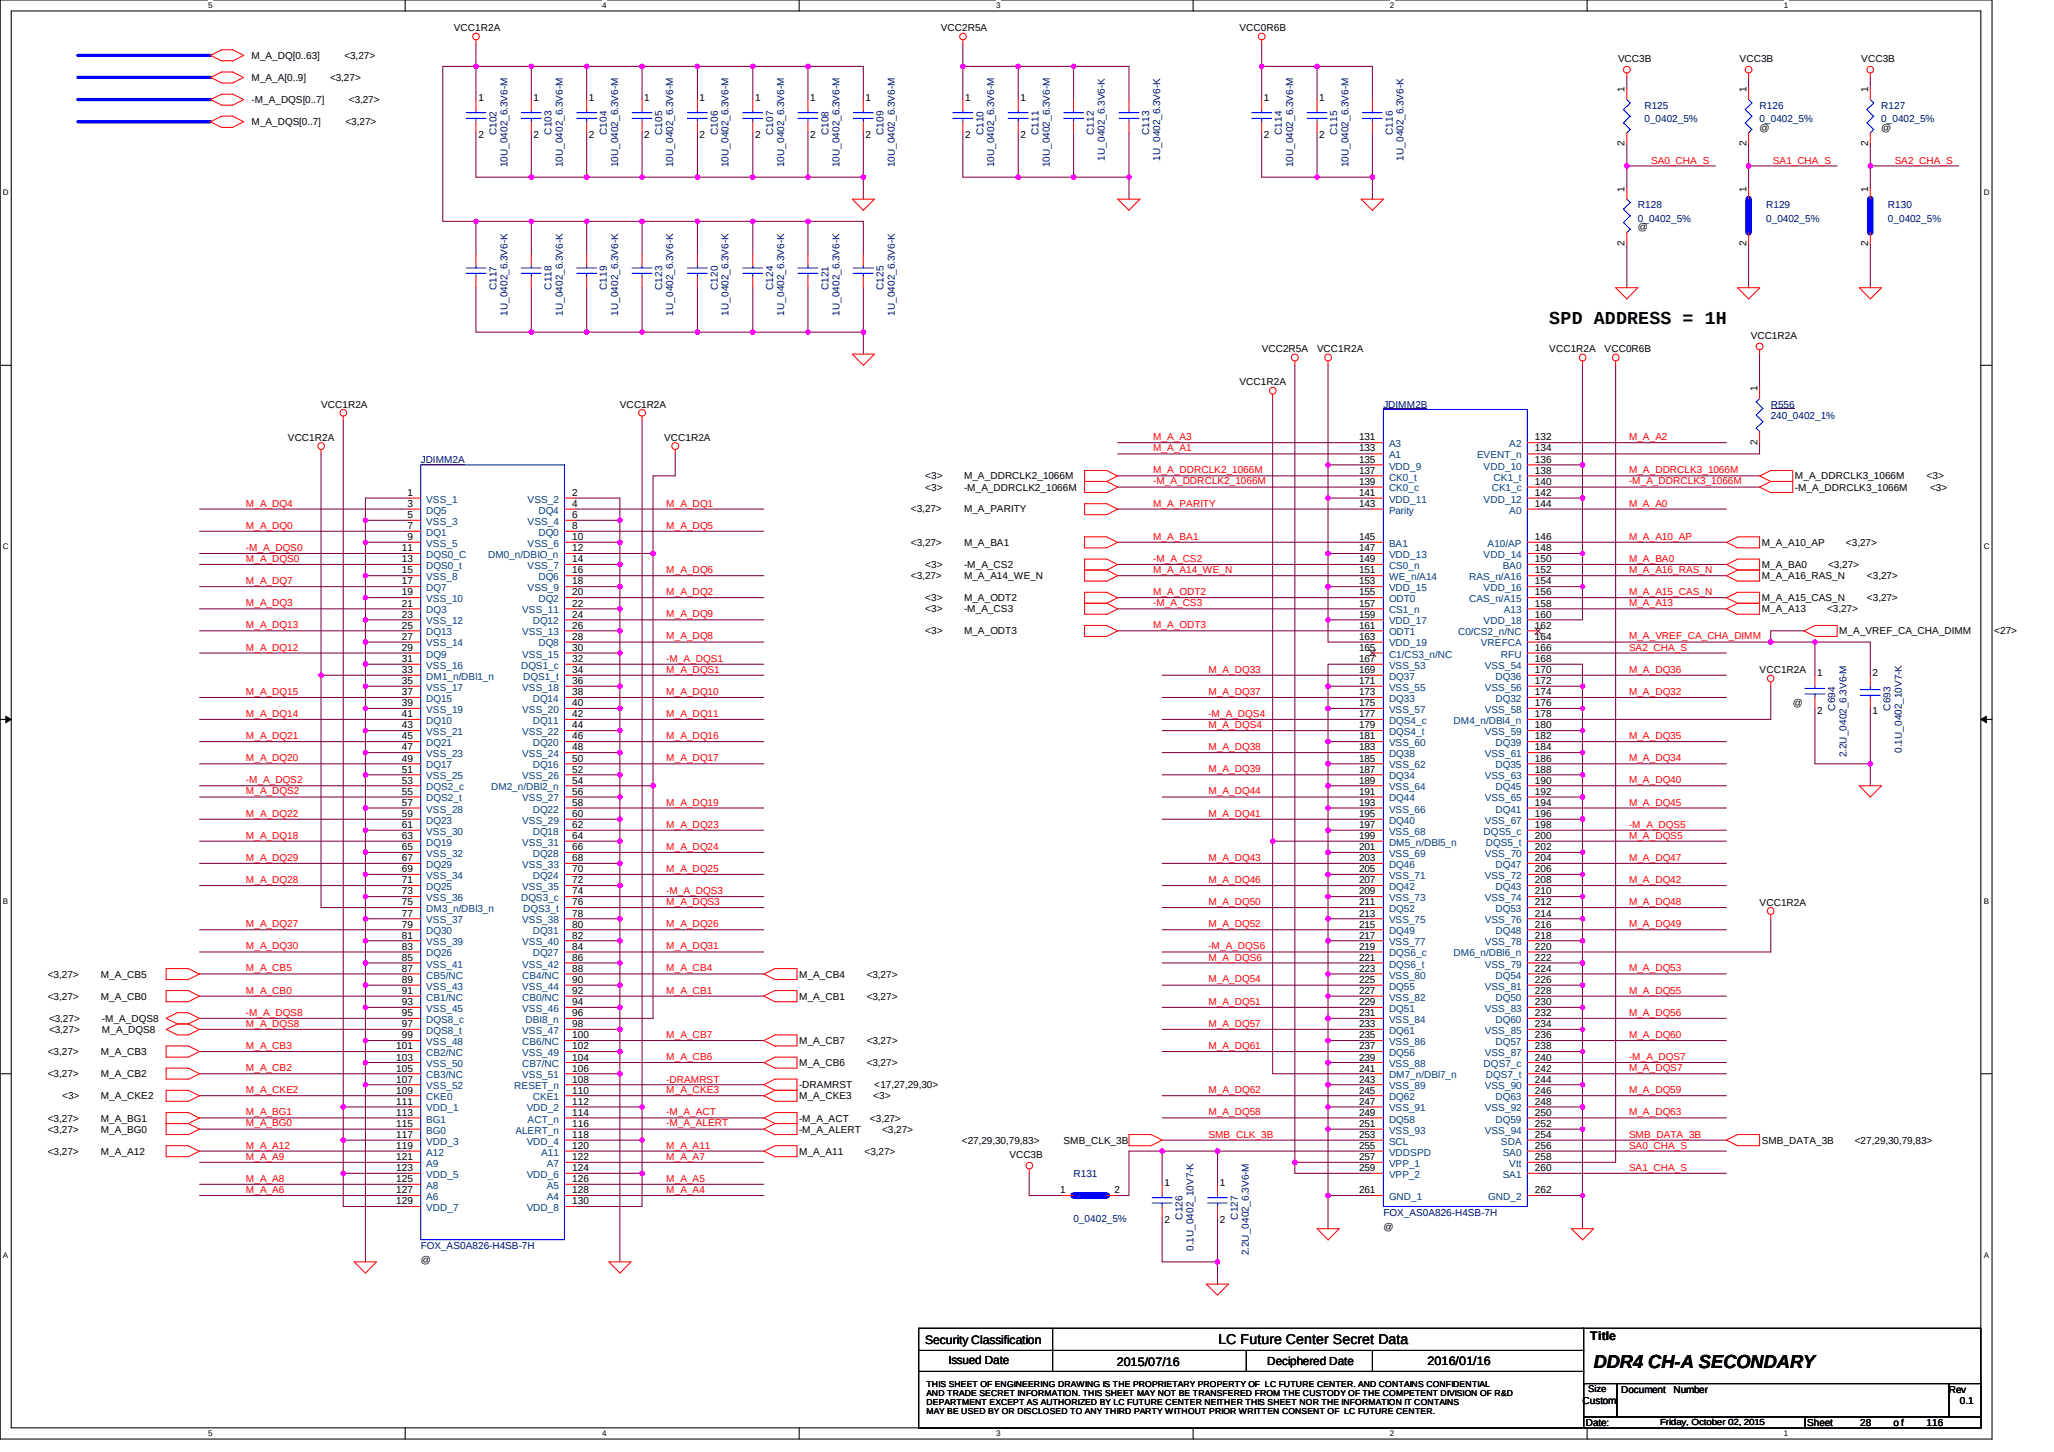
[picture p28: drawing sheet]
<svg xmlns="http://www.w3.org/2000/svg" width="297mm" height="210mm" viewBox="0 0 297 210" stroke-linecap="round" stroke-linejoin="round" font-family="sans-serif">
<defs><g id="words">
<text font-size="2.7" x="230.5" y="197.7">DDR4 CH-A SECONDARY</text>
<text font-size="2.6" x="224" y="46.8">SPD ADDRESS = 1H</text>
<text font-size="2" x="176.2" y="194.3">LC Future Center Secret Data</text>
<g font-size="1.8">
<text x="133.8" y="194.2">Security Classification</text>
<text x="161.5" y="197.5">2015/07/16</text>
<text x="206.4" y="197.3">2016/01/16</text>
<text x="230" y="193.8">Title</text>
</g>
<g font-size="1.7">
<text x="137.2" y="197.2">Issued Date</text>
<text x="183.3" y="197.4">Deciphered Date</text>
</g>
<g font-size="1.4">
<text x="65.7" y="4.5">VCC1R2A</text>
<text x="136.1" y="4.5">VCC2R5A</text>
<text x="179.2" y="4.5">VCC0R6B</text>
<text x="36.4" y="11.7">M_A_A[0..9]</text>
<text x="36.4" y="8.5">M_A_DQ[0..63]</text>
<text x="47.7" y="11.7">&lt;3,27&gt;</text>
<text x="49.8" y="8.5">&lt;3,27&gt;</text>
<text x="234" y="9">VCC3B</text>
<text x="251.6" y="9">VCC3B</text>
<text x="269.2" y="9">VCC3B</text>
<text x="36.4" y="14.9">-M_A_DQS[0..7]</text>
<text x="50.4" y="14.9">&lt;3,27&gt;</text>
<text x="69.2" y="14.6">1</text>
<text x="77.2" y="14.6">1</text>
<text x="85.2" y="14.6">1</text>
<text x="93.2" y="14.6">1</text>
<text x="101.2" y="14.6">1</text>
<text x="109.2" y="14.6">1</text>
<text x="117.2" y="14.6">1</text>
<text x="125.2" y="14.6">1</text>
<text x="139.6" y="14.6">1</text>
<text x="147.6" y="14.6">1</text>
<text x="182.8" y="14.6">1</text>
<text x="190.8" y="14.6">1</text>
<text x="234.9" y="13.3" transform="rotate(-90 234.9 13.3)">1</text>
<text x="252.6" y="13.3" transform="rotate(-90 252.6 13.3)">1</text>
<text x="270.2" y="13.3" transform="rotate(-90 270.2 13.3)">1</text>
<text x="36.4" y="18.1">M_A_DQS[0..7]</text>
<text x="50" y="18.1">&lt;3,27&gt;</text>
<text x="69.2" y="20">2</text>
<text x="77.2" y="20">2</text>
<text x="85.2" y="20">2</text>
<text x="93.2" y="20">2</text>
<text x="101.2" y="20">2</text>
<text x="109.2" y="20">2</text>
<text x="117.2" y="20">2</text>
<text x="125.2" y="20">2</text>
<text x="139.6" y="20">2</text>
<text x="147.6" y="20">2</text>
<text x="182.8" y="20">2</text>
<text x="190.8" y="20">2</text>
<text x="234.9" y="21.1" transform="rotate(-90 234.9 21.1)">2</text>
<text x="252.6" y="21.1" transform="rotate(-90 252.6 21.1)">2</text>
<text x="254.5" y="18.9">@</text>
<text x="270.2" y="21.1" transform="rotate(-90 270.2 21.1)">2</text>
<text x="272.1" y="18.9">@</text>
<text x="234.9" y="27.7" transform="rotate(-90 234.9 27.7)">1</text>
<text x="252.6" y="27.7" transform="rotate(-90 252.6 27.7)">1</text>
<text x="270.2" y="27.7" transform="rotate(-90 270.2 27.7)">1</text>
<text x="234.9" y="35.5" transform="rotate(-90 234.9 35.5)">2</text>
<text x="236.9" y="33.3">@</text>
<text x="252.6" y="35.5" transform="rotate(-90 252.6 35.5)">2</text>
<text x="270.2" y="35.5" transform="rotate(-90 270.2 35.5)">2</text>
<text x="182.5" y="50.9">VCC2R5A</text>
<text x="190.5" y="50.9">VCC1R2A</text>
<text x="224" y="50.9">VCC1R2A</text>
<text x="232.1" y="50.9">VCC0R6B</text>
<text x="253.2" y="49">VCC1R2A</text>
<text x="46.4" y="58.9">VCC1R2A</text>
<text x="89.6" y="58.9">VCC1R2A</text>
<text x="179.2" y="55.7">VCC1R2A</text>
<text x="254.1" y="56.5" transform="rotate(-90 254.1 56.5)">1</text>
<text x="41.6" y="63.7">VCC1R2A</text>
<text x="96.1" y="63.7">VCC1R2A</text>
<text x="196.5" y="63.7">131</text>
<text x="196.5" y="65.3">133</text>
<text x="222" y="63.7">132</text>
<text x="222" y="65.3">134</text>
<text x="254.1" y="64.3" transform="rotate(-90 254.1 64.3)">2</text>
<text x="58.9" y="71.7">1</text>
<text x="82.8" y="71.7">2</text>
<text x="133.8" y="69.3">&lt;3&gt;</text>
<text x="133.8" y="70.9">&lt;3&gt;</text>
<text x="139.4" y="69.3">M_A_DDRCLK2_1066M</text>
<text x="139.4" y="70.9">-M_A_DDRCLK2_1066M</text>
<text x="196.5" y="66.9">135</text>
<text x="196.5" y="68.5">137</text>
<text x="196.5" y="70.1">139</text>
<text x="196.5" y="71.7">141</text>
<text x="222" y="66.9">136</text>
<text x="222" y="68.5">138</text>
<text x="222" y="70.1">140</text>
<text x="222" y="71.7">142</text>
<text x="259.6" y="69.3">M_A_DDRCLK3_1066M</text>
<text x="259.6" y="70.9">-M_A_DDRCLK3_1066M</text>
<text x="278.6" y="69.3">&lt;3&gt;</text>
<text x="279.1" y="70.9">&lt;3&gt;</text>
<text x="58.9" y="73.3">3</text>
<text x="58.9" y="74.9">5</text>
<text x="58.9" y="76.5">7</text>
<text x="82.8" y="73.3">4</text>
<text x="82.8" y="74.9">6</text>
<text x="82.8" y="76.5">8</text>
<text x="131.7" y="74.1">&lt;3,27&gt;</text>
<text x="139.4" y="74.1">M_A_PARITY</text>
<text x="196.5" y="73.3">143</text>
<text x="222" y="73.3">144</text>
<text x="58.1" y="79.7">11</text>
<text x="58.1" y="81.3">13</text>
<text x="58.1" y="82.9">15</text>
<text x="58.9" y="78.1">9</text>
<text x="82.8" y="78.1">10</text>
<text x="82.8" y="79.7">12</text>
<text x="82.8" y="81.3">14</text>
<text x="82.8" y="82.9">16</text>
<text x="131.7" y="78.9">&lt;3,27&gt;</text>
<text x="131.7" y="83.7">&lt;3,27&gt;</text>
<text x="133.8" y="82.1">&lt;3&gt;</text>
<text x="139.4" y="78.9">M_A_BA1</text>
<text x="139.4" y="82.1">-M_A_CS2</text>
<text x="139.4" y="83.7">M_A_A14_WE_N</text>
<text x="196.5" y="78.1">145</text>
<text x="196.5" y="79.7">147</text>
<text x="196.5" y="81.3">149</text>
<text x="196.5" y="82.9">151</text>
<text x="222" y="78.1">146</text>
<text x="222" y="79.7">148</text>
<text x="222" y="81.3">150</text>
<text x="222" y="82.9">152</text>
<text x="254.8" y="82.1">M_A_BA0</text>
<text x="254.8" y="83.7">M_A_A16_RAS_N</text>
<text x="254.8" y="78.9">M_A_A10_AP</text>
<text x="264.4" y="82.1">&lt;3,27&gt;</text>
<text x="266.9" y="78.9">&lt;3,27&gt;</text>
<text x="270" y="83.7">&lt;3,27&gt;</text>
<text x="58.1" y="84.5">17</text>
<text x="58.1" y="86.1">19</text>
<text x="58.1" y="87.7">21</text>
<text x="58.1" y="89.3">23</text>
<text x="82.8" y="84.5">18</text>
<text x="82.8" y="86.1">20</text>
<text x="82.8" y="87.7">22</text>
<text x="82.8" y="89.3">24</text>
<text x="133.8" y="86.9">&lt;3&gt;</text>
<text x="133.8" y="88.5">&lt;3&gt;</text>
<text x="139.4" y="86.9">M_A_ODT2</text>
<text x="139.4" y="88.5">-M_A_CS3</text>
<text x="196.5" y="84.5">153</text>
<text x="196.5" y="86.1">155</text>
<text x="196.5" y="87.7">157</text>
<text x="196.5" y="89.3">159</text>
<text x="222" y="84.5">154</text>
<text x="222" y="86.1">156</text>
<text x="222" y="87.7">158</text>
<text x="222" y="89.3">160</text>
<text x="254.8" y="88.5">M_A_A13</text>
<text x="254.8" y="86.9">M_A_A15_CAS_N</text>
<text x="264.2" y="88.5">&lt;3,27&gt;</text>
<text x="270" y="86.9">&lt;3,27&gt;</text>
<text x="58.1" y="90.9">25</text>
<text x="58.1" y="92.5">27</text>
<text x="58.1" y="94.1">29</text>
<text x="58.1" y="95.7">31</text>
<text x="82.8" y="90.9">26</text>
<text x="82.8" y="92.5">28</text>
<text x="82.8" y="94.1">30</text>
<text x="82.8" y="95.7">32</text>
<text x="133.8" y="91.7">&lt;3&gt;</text>
<text x="139.4" y="91.7">M_A_ODT3</text>
<text x="196.5" y="90.9">161</text>
<text x="196.5" y="92.5">163</text>
<text x="196.5" y="94.1">165</text>
<text x="196.5" y="95.7">167</text>
<text x="222" y="90.9">162</text>
<text x="222" y="92.5">164</text>
<text x="222" y="94.1">166</text>
<text x="222" y="95.7">168</text>
<text x="266" y="91.7">M_A_VREF_CA_CHA_DIMM</text>
<text x="288.4" y="91.7">&lt;27&gt;</text>
<text x="58.1" y="97.3">33</text>
<text x="58.1" y="98.9">35</text>
<text x="58.1" y="100.5">37</text>
<text x="82.8" y="97.3">34</text>
<text x="82.8" y="98.9">36</text>
<text x="82.8" y="100.5">38</text>
<text x="196.5" y="97.3">169</text>
<text x="196.5" y="98.9">171</text>
<text x="196.5" y="100.5">173</text>
<text x="222" y="97.3">170</text>
<text x="222" y="98.9">172</text>
<text x="222" y="100.5">174</text>
<text x="254.5" y="97.3">VCC1R2A</text>
<text x="262.8" y="97.8">1</text>
<text x="270.8" y="97.8">2</text>
<text x="58.1" y="102.1">39</text>
<text x="58.1" y="103.7">41</text>
<text x="58.1" y="105.3">43</text>
<text x="58.1" y="106.9">45</text>
<text x="82.8" y="102.1">40</text>
<text x="82.8" y="103.7">42</text>
<text x="82.8" y="105.3">44</text>
<text x="82.8" y="106.9">46</text>
<text x="196.5" y="102.1">175</text>
<text x="196.5" y="103.7">177</text>
<text x="196.5" y="105.3">179</text>
<text x="196.5" y="106.9">181</text>
<text x="222" y="102.1">176</text>
<text x="222" y="103.7">178</text>
<text x="222" y="105.3">180</text>
<text x="222" y="106.9">182</text>
<text x="259.3" y="102.1">@</text>
<text x="262.8" y="103.2">2</text>
<text x="270.8" y="103.2">1</text>
<text x="58.1" y="108.5">47</text>
<text x="58.1" y="110.1">49</text>
<text x="58.1" y="111.7">51</text>
<text x="58.1" y="113.3">53</text>
<text x="82.8" y="108.5">48</text>
<text x="82.8" y="110.1">50</text>
<text x="82.8" y="111.7">52</text>
<text x="82.8" y="113.3">54</text>
<text x="196.5" y="108.5">183</text>
<text x="196.5" y="110.1">185</text>
<text x="196.5" y="111.7">187</text>
<text x="196.5" y="113.3">189</text>
<text x="222" y="108.5">184</text>
<text x="222" y="110.1">186</text>
<text x="222" y="111.7">188</text>
<text x="222" y="113.3">190</text>
<text x="58.1" y="114.9">55</text>
<text x="58.1" y="116.5">57</text>
<text x="58.1" y="118.1">59</text>
<text x="58.1" y="119.7">61</text>
<text x="82.8" y="114.9">56</text>
<text x="82.8" y="116.5">58</text>
<text x="82.8" y="118.1">60</text>
<text x="82.8" y="119.7">62</text>
<text x="196.5" y="114.9">191</text>
<text x="196.5" y="116.5">193</text>
<text x="196.5" y="118.1">195</text>
<text x="196.5" y="119.7">197</text>
<text x="222" y="114.9">192</text>
<text x="222" y="116.5">194</text>
<text x="222" y="118.1">196</text>
<text x="222" y="119.7">198</text>
<text x="58.1" y="121.3">63</text>
<text x="58.1" y="122.9">65</text>
<text x="58.1" y="124.5">67</text>
<text x="82.8" y="121.3">64</text>
<text x="82.8" y="122.9">66</text>
<text x="82.8" y="124.5">68</text>
<text x="196.5" y="121.3">199</text>
<text x="196.5" y="122.9">201</text>
<text x="196.5" y="124.5">203</text>
<text x="222" y="121.3">200</text>
<text x="222" y="124.5">204</text>
<text x="222" y="122.9">202</text>
<text x="58.1" y="126.1">69</text>
<text x="58.1" y="127.7">71</text>
<text x="58.1" y="129.3">73</text>
<text x="58.1" y="130.9">75</text>
<text x="82.8" y="126.1">70</text>
<text x="82.8" y="127.7">72</text>
<text x="82.8" y="129.3">74</text>
<text x="82.8" y="130.9">76</text>
<text x="196.5" y="126.1">205</text>
<text x="196.5" y="127.7">207</text>
<text x="196.5" y="129.3">209</text>
<text x="196.5" y="130.9">211</text>
<text x="222" y="127.7">208</text>
<text x="222" y="126.1">206</text>
<text x="222" y="129.3">210</text>
<text x="222" y="130.9">212</text>
<text x="254.5" y="130.9">VCC1R2A</text>
<text x="58.1" y="132.5">77</text>
<text x="58.1" y="134.1">79</text>
<text x="58.1" y="135.7">81</text>
<text x="58.1" y="137.3">83</text>
<text x="82.8" y="132.5">78</text>
<text x="82.8" y="134.1">80</text>
<text x="82.8" y="135.7">82</text>
<text x="82.8" y="137.3">84</text>
<text x="196.5" y="132.5">213</text>
<text x="196.5" y="134.1">215</text>
<text x="196.5" y="135.7">217</text>
<text x="196.5" y="137.3">219</text>
<text x="222" y="132.5">214</text>
<text x="222" y="134.1">216</text>
<text x="222" y="135.7">218</text>
<text x="222" y="137.3">220</text>
<text x="6.9" y="141.3">&lt;3,27&gt;</text>
<text x="14.6" y="141.3">M_A_CB5</text>
<text x="58.1" y="138.9">85</text>
<text x="58.1" y="140.5">87</text>
<text x="58.1" y="142.1">89</text>
<text x="58.1" y="143.7">91</text>
<text x="82.8" y="138.9">86</text>
<text x="82.8" y="140.5">88</text>
<text x="82.8" y="142.1">90</text>
<text x="82.8" y="143.7">92</text>
<text x="115.6" y="141.3">M_A_CB4</text>
<text x="125.3" y="141.3">&lt;3,27&gt;</text>
<text x="196.5" y="138.9">221</text>
<text x="196.5" y="140.5">223</text>
<text x="196.5" y="142.1">225</text>
<text x="196.5" y="143.7">227</text>
<text x="222" y="140.5">224</text>
<text x="222" y="138.9">222</text>
<text x="222" y="143.7">228</text>
<text x="222" y="142.1">226</text>
<text x="6.9" y="144.5">&lt;3,27&gt;</text>
<text x="7.1" y="147.7">&lt;3,27&gt;</text>
<text x="7.1" y="149.3">&lt;3,27&gt;</text>
<text x="14.6" y="144.5">M_A_CB0</text>
<text x="14.7" y="147.7">-M_A_DQS8</text>
<text x="14.7" y="149.3">M_A_DQS8</text>
<text x="58.1" y="145.3">93</text>
<text x="58.1" y="146.9">95</text>
<text x="58.1" y="148.5">97</text>
<text x="82.8" y="145.3">94</text>
<text x="82.8" y="146.9">96</text>
<text x="82.8" y="148.5">98</text>
<text x="115.6" y="144.5">M_A_CB1</text>
<text x="125.3" y="144.5">&lt;3,27&gt;</text>
<text x="196.5" y="145.3">229</text>
<text x="196.5" y="146.9">231</text>
<text x="196.5" y="148.5">233</text>
<text x="222" y="146.9">232</text>
<text x="222" y="145.3">230</text>
<text x="222" y="148.5">234</text>
<text x="6.9" y="155.7">&lt;3,27&gt;</text>
<text x="6.9" y="152.5">&lt;3,27&gt;</text>
<text x="14.6" y="155.7">M_A_CB2</text>
<text x="14.6" y="152.5">M_A_CB3</text>
<text x="57.3" y="151.7">101</text>
<text x="57.3" y="153.3">103</text>
<text x="57.3" y="154.9">105</text>
<text x="58.1" y="150.1">99</text>
<text x="82.8" y="150.1">100</text>
<text x="82.8" y="151.7">102</text>
<text x="82.8" y="153.3">104</text>
<text x="82.8" y="154.9">106</text>
<text x="115.6" y="150.9">M_A_CB7</text>
<text x="115.6" y="154.1">M_A_CB6</text>
<text x="125.3" y="150.9">&lt;3,27&gt;</text>
<text x="125.3" y="154.1">&lt;3,27&gt;</text>
<text x="196.5" y="150.1">235</text>
<text x="196.5" y="151.7">237</text>
<text x="196.5" y="153.3">239</text>
<text x="196.5" y="154.9">241</text>
<text x="222" y="150.1">236</text>
<text x="222" y="151.7">238</text>
<text x="222" y="153.3">240</text>
<text x="222" y="154.9">242</text>
<text x="9" y="158.9">&lt;3&gt;</text>
<text x="14.6" y="158.9">M_A_CKE2</text>
<text x="57.3" y="156.5">107</text>
<text x="57.3" y="158.1">109</text>
<text x="57.3" y="159.7">111</text>
<text x="57.3" y="161.3">113</text>
<text x="82.8" y="156.5">108</text>
<text x="82.8" y="158.1">110</text>
<text x="82.8" y="159.7">112</text>
<text x="82.8" y="161.3">114</text>
<text x="115.6" y="157.3">-DRAMRST</text>
<text x="115.6" y="158.9">M_A_CKE3</text>
<text x="126.3" y="158.9">&lt;3&gt;</text>
<text x="126.4" y="157.3">&lt;17,27,29,30&gt;</text>
<text x="196.5" y="156.5">243</text>
<text x="196.5" y="158.1">245</text>
<text x="196.5" y="159.7">247</text>
<text x="196.5" y="161.3">249</text>
<text x="222" y="158.1">246</text>
<text x="222" y="161.3">250</text>
<text x="222" y="159.7">248</text>
<text x="222" y="156.5">244</text>
<text x="6.9" y="162.1">&lt;3,27&gt;</text>
<text x="6.9" y="163.7">&lt;3,27&gt;</text>
<text x="6.9" y="166.9">&lt;3,27&gt;</text>
<text x="14.6" y="162.1">M_A_BG1</text>
<text x="14.6" y="163.7">M_A_BG0</text>
<text x="14.6" y="166.9">M_A_A12</text>
<text x="57.3" y="162.9">115</text>
<text x="57.3" y="164.5">117</text>
<text x="57.3" y="166.1">119</text>
<text x="57.3" y="167.7">121</text>
<text x="82.8" y="162.9">116</text>
<text x="82.8" y="164.5">118</text>
<text x="82.8" y="166.1">120</text>
<text x="82.8" y="167.7">122</text>
<text x="115.6" y="162.1">-M_A_ACT</text>
<text x="115.6" y="163.7">-M_A_ALERT</text>
<text x="115.6" y="166.9">M_A_A11</text>
<text x="125" y="166.9">&lt;3,27&gt;</text>
<text x="125.8" y="162.1">&lt;3,27&gt;</text>
<text x="127.6" y="163.7">&lt;3,27&gt;</text>
<text x="139.1" y="165.3">&lt;27,29,30,79,83&gt;</text>
<text x="146" y="167.4">VCC3B</text>
<text x="153.8" y="165.3">SMB_CLK_3B</text>
<text x="196.5" y="162.9">251</text>
<text x="196.5" y="164.5">253</text>
<text x="196.5" y="166.1">255</text>
<text x="196.5" y="167.7">257</text>
<text x="222" y="162.9">252</text>
<text x="222" y="164.5">254</text>
<text x="222" y="166.1">256</text>
<text x="222" y="167.7">258</text>
<text x="254.8" y="165.3">SMB_DATA_3B</text>
<text x="268.2" y="165.3">&lt;27,29,30,79,83&gt;</text>
<text x="57.3" y="169.3">123</text>
<text x="57.3" y="170.9">125</text>
<text x="57.3" y="172.5">127</text>
<text x="82.8" y="169.3">124</text>
<text x="82.8" y="170.9">126</text>
<text x="82.8" y="172.5">128</text>
<text x="153.3" y="172.5">1</text>
<text x="161.2" y="172.5">2</text>
<text x="168.4" y="171.4">1</text>
<text x="176.4" y="171.4">1</text>
<text x="196.5" y="169.3">259</text>
<text x="196.5" y="172.5">261</text>
<text x="222" y="169.3">260</text>
<text x="222" y="172.5">262</text>
<text x="57.3" y="174.1">129</text>
<text x="82.8" y="174.1">130</text>
<text x="168.4" y="176.8">2</text>
<text x="176.4" y="176.8">2</text>
<text x="200.1" y="177.8">@</text>
<text x="60.9" y="182.6">@</text>
<text x="228.8" y="202.9">Custom</text>
<text x="229.7" y="201.3">Size</text>
<text x="234.5" y="201.3">Document</text>
<text x="242" y="201.3">Number</text>
<text x="281.8" y="201.3">Rev</text>
<text x="283.4" y="202.9">0.1</text>
<text x="229.3" y="206.1">Date:</text>
<text x="261.3" y="206.1">Sheet</text>
<text x="269" y="206.1">28</text>
<text x="273.8" y="206.1">o f</text>
<text x="278.6" y="206.1">116</text>
</g>
<g font-size="1.4" fill="#000080">
<text x="237.8" y="15.7">R125</text>
<text x="237.8" y="17.6">0_0402_5%</text>
<text x="254.5" y="15.7">R126</text>
<text x="254.5" y="17.6">0_0402_5%</text>
<text x="272.1" y="15.7">R127</text>
<text x="272.1" y="17.6">0_0402_5%</text>
<text x="71.8" y="19.5" transform="rotate(-90 71.8 19.5)">C102</text>
<text x="79.8" y="19.5" transform="rotate(-90 79.8 19.5)">C103</text>
<text x="87.8" y="19.5" transform="rotate(-90 87.8 19.5)">C104</text>
<text x="95.8" y="19.5" transform="rotate(-90 95.8 19.5)">C105</text>
<text x="103.8" y="19.5" transform="rotate(-90 103.8 19.5)">C106</text>
<text x="111.8" y="19.5" transform="rotate(-90 111.8 19.5)">C107</text>
<text x="119.8" y="19.5" transform="rotate(-90 119.8 19.5)">C108</text>
<text x="127.8" y="19.5" transform="rotate(-90 127.8 19.5)">C109</text>
<text x="142.2" y="19.5" transform="rotate(-90 142.2 19.5)">C110</text>
<text x="150.2" y="19.5" transform="rotate(-90 150.2 19.5)">C111</text>
<text x="158.2" y="19.5" transform="rotate(-90 158.2 19.5)">C112</text>
<text x="159.8" y="23.2" transform="rotate(-90 159.8 23.2)">1U_0402_6.3V6-K</text>
<text x="166.2" y="19.5" transform="rotate(-90 166.2 19.5)">C113</text>
<text x="167.8" y="23.2" transform="rotate(-90 167.8 23.2)">1U_0402_6.3V6-K</text>
<text x="185.4" y="19.5" transform="rotate(-90 185.4 19.5)">C114</text>
<text x="193.4" y="19.5" transform="rotate(-90 193.4 19.5)">C115</text>
<text x="201.4" y="19.5" transform="rotate(-90 201.4 19.5)">C116</text>
<text x="203" y="23.2" transform="rotate(-90 203 23.2)">1U_0402_6.3V6-K</text>
<text x="73.4" y="24.2" transform="rotate(-90 73.4 24.2)">10U_0402_6.3V6-M</text>
<text x="81.4" y="24.2" transform="rotate(-90 81.4 24.2)">10U_0402_6.3V6-M</text>
<text x="89.4" y="24.2" transform="rotate(-90 89.4 24.2)">10U_0402_6.3V6-M</text>
<text x="97.4" y="24.2" transform="rotate(-90 97.4 24.2)">10U_0402_6.3V6-M</text>
<text x="105.4" y="24.2" transform="rotate(-90 105.4 24.2)">10U_0402_6.3V6-M</text>
<text x="113.4" y="24.2" transform="rotate(-90 113.4 24.2)">10U_0402_6.3V6-M</text>
<text x="121.4" y="24.2" transform="rotate(-90 121.4 24.2)">10U_0402_6.3V6-M</text>
<text x="129.4" y="24.2" transform="rotate(-90 129.4 24.2)">10U_0402_6.3V6-M</text>
<text x="143.8" y="24.2" transform="rotate(-90 143.8 24.2)">10U_0402_6.3V6-M</text>
<text x="151.8" y="24.2" transform="rotate(-90 151.8 24.2)">10U_0402_6.3V6-M</text>
<text x="187" y="24.2" transform="rotate(-90 187 24.2)">10U_0402_6.3V6-M</text>
<text x="195" y="24.2" transform="rotate(-90 195 24.2)">10U_0402_6.3V6-M</text>
<text x="236.9" y="30.1">R128</text>
<text x="236.9" y="32">0_0402_5%</text>
<text x="255.4" y="30.1">R129</text>
<text x="255.4" y="32">0_0402_5%</text>
<text x="273" y="30.1">R130</text>
<text x="273" y="32">0_0402_5%</text>
<text x="71.8" y="41.9" transform="rotate(-90 71.8 41.9)">C117</text>
<text x="79.8" y="41.9" transform="rotate(-90 79.8 41.9)">C118</text>
<text x="87.8" y="41.9" transform="rotate(-90 87.8 41.9)">C119</text>
<text x="95.8" y="41.9" transform="rotate(-90 95.8 41.9)">C123</text>
<text x="103.8" y="41.9" transform="rotate(-90 103.8 41.9)">C120</text>
<text x="111.8" y="41.9" transform="rotate(-90 111.8 41.9)">C124</text>
<text x="119.8" y="41.9" transform="rotate(-90 119.8 41.9)">C121</text>
<text x="127.8" y="41.9" transform="rotate(-90 127.8 41.9)">C125</text>
<text x="73.4" y="45.6" transform="rotate(-90 73.4 45.6)">1U_0402_6.3V6-K</text>
<text x="81.4" y="45.6" transform="rotate(-90 81.4 45.6)">1U_0402_6.3V6-K</text>
<text x="89.4" y="45.6" transform="rotate(-90 89.4 45.6)">1U_0402_6.3V6-K</text>
<text x="97.4" y="45.6" transform="rotate(-90 97.4 45.6)">1U_0402_6.3V6-K</text>
<text x="105.4" y="45.6" transform="rotate(-90 105.4 45.6)">1U_0402_6.3V6-K</text>
<text x="113.4" y="45.6" transform="rotate(-90 113.4 45.6)">1U_0402_6.3V6-K</text>
<text x="121.4" y="45.6" transform="rotate(-90 121.4 45.6)">1U_0402_6.3V6-K</text>
<text x="129.4" y="45.6" transform="rotate(-90 129.4 45.6)">1U_0402_6.3V6-K</text>
<text x="200.1" y="58.9">JDIMM2B</text>
<text x="256.1" y="58.9">R556</text>
<text x="256.1" y="60.5">240_0402_1%</text>
<text x="60.9" y="66.9">JDIMM2A</text>
<text x="265.4" y="102.7" transform="rotate(-90 265.4 102.7)">C694</text>
<text x="273.4" y="102.7" transform="rotate(-90 273.4 102.7)">C693</text>
<text x="267" y="109.5" transform="rotate(-90 267 109.5)">2.2U_0402_6.3V6-M</text>
<text x="275" y="108.8" transform="rotate(-90 275 108.8)">0.1U_0402_10V7-K</text>
<text x="155.3" y="170.1">R131</text>
<text x="155.3" y="176.7">0_0402_5%</text>
<text x="171" y="176.3" transform="rotate(-90 171 176.3)">C126</text>
<text x="179" y="176.3" transform="rotate(-90 179 176.3)">C127</text>
<text x="200.1" y="175.7">FOX_AS0A826-H4SB-7H</text>
<text x="60.9" y="180.5">FOX_AS0A826-H4SB-7H</text>
<text x="172.6" y="180.8" transform="rotate(-90 172.6 180.8)">0.1U_0402_10V7-K</text>
<text x="180.6" y="181.5" transform="rotate(-90 180.6 181.5)">2.2U_0402_6.3V6-M</text>
</g>
<g font-size="1.4" fill="#f00">
<text x="238.8" y="23.6">SA0_CHA_S</text>
<text x="256.4" y="23.6">SA1_CHA_S</text>
<text x="274" y="23.6">SA2_CHA_S</text>
<text x="166.8" y="63.6">M_A_A3</text>
<text x="166.8" y="65.2">M_A_A1</text>
<text x="235.6" y="63.6">M_A_A2</text>
<text x="166.8" y="70">-M_A_DDRCLK2_1066M</text>
<text x="166.8" y="68.4">M_A_DDRCLK2_1066M</text>
<text x="235.6" y="70">-M_A_DDRCLK3_1066M</text>
<text x="235.6" y="68.4">M_A_DDRCLK3_1066M</text>
<text x="35.6" y="73.2">M_A_DQ4</text>
<text x="35.6" y="76.4">M_A_DQ0</text>
<text x="96.3" y="73.2">M_A_DQ1</text>
<text x="96.3" y="76.4">M_A_DQ5</text>
<text x="166.8" y="73.2">M_A_PARITY</text>
<text x="235.6" y="73.2">M_A_A0</text>
<text x="35.6" y="81.2">M_A_DQS0</text>
<text x="35.6" y="79.7">-M_A_DQS0</text>
<text x="96.3" y="82.8">M_A_DQ6</text>
<text x="166.8" y="81.2">-M_A_CS2</text>
<text x="166.8" y="78">M_A_BA1</text>
<text x="166.8" y="82.8">M_A_A14_WE_N</text>
<text x="235.6" y="81.2">M_A_BA0</text>
<text x="235.6" y="82.8">M_A_A16_RAS_N</text>
<text x="235.6" y="78">M_A_A10_AP</text>
<text x="35.6" y="84.5">M_A_DQ7</text>
<text x="35.6" y="87.6">M_A_DQ3</text>
<text x="96.3" y="89.3">M_A_DQ9</text>
<text x="96.3" y="86">M_A_DQ2</text>
<text x="166.8" y="87.6">-M_A_CS3</text>
<text x="166.8" y="86">M_A_ODT2</text>
<text x="235.6" y="86">M_A_A15_CAS_N</text>
<text x="235.6" y="87.6">M_A_A13</text>
<text x="35.6" y="90.8">M_A_DQ13</text>
<text x="35.6" y="94.1">M_A_DQ12</text>
<text x="96.3" y="95.6">-M_A_DQS1</text>
<text x="96.3" y="92.4">M_A_DQ8</text>
<text x="166.8" y="90.8">M_A_ODT3</text>
<text x="235.6" y="92.4">M_A_VREF_CA_CHA_DIMM</text>
<text x="235.6" y="94.1">SA2_CHA_S</text>
<text x="35.6" y="100.4">M_A_DQ15</text>
<text x="96.3" y="97.2">M_A_DQS1</text>
<text x="96.3" y="100.4">M_A_DQ10</text>
<text x="174.8" y="97.2">M_A_DQ33</text>
<text x="174.8" y="100.4">M_A_DQ37</text>
<text x="235.6" y="97.2">M_A_DQ36</text>
<text x="235.6" y="100.4">M_A_DQ32</text>
<text x="35.6" y="103.6">M_A_DQ14</text>
<text x="35.6" y="106.9">M_A_DQ21</text>
<text x="96.3" y="103.6">M_A_DQ11</text>
<text x="96.3" y="106.9">M_A_DQ16</text>
<text x="174.8" y="103.6">-M_A_DQS4</text>
<text x="174.8" y="105.2">M_A_DQS4</text>
<text x="235.6" y="106.9">M_A_DQ35</text>
<text x="35.6" y="110">M_A_DQ20</text>
<text x="35.6" y="113.2">-M_A_DQS2</text>
<text x="96.3" y="110">M_A_DQ17</text>
<text x="174.8" y="111.7">M_A_DQ39</text>
<text x="174.8" y="108.4">M_A_DQ38</text>
<text x="235.6" y="110">M_A_DQ34</text>
<text x="235.6" y="113.2">M_A_DQ40</text>
<text x="35.6" y="118">M_A_DQ22</text>
<text x="35.6" y="114.8">M_A_DQS2</text>
<text x="96.3" y="119.6">M_A_DQ23</text>
<text x="96.3" y="116.5">M_A_DQ19</text>
<text x="174.8" y="118">M_A_DQ41</text>
<text x="174.8" y="114.8">M_A_DQ44</text>
<text x="235.6" y="119.6">-M_A_DQS5</text>
<text x="235.6" y="116.5">M_A_DQ45</text>
<text x="35.6" y="121.2">M_A_DQ18</text>
<text x="35.6" y="124.4">M_A_DQ29</text>
<text x="96.3" y="122.8">M_A_DQ24</text>
<text x="174.8" y="124.4">M_A_DQ43</text>
<text x="235.6" y="121.2">M_A_DQS5</text>
<text x="235.6" y="124.4">M_A_DQ47</text>
<text x="35.6" y="127.6">M_A_DQ28</text>
<text x="96.3" y="129.2">-M_A_DQS3</text>
<text x="96.3" y="130.8">M_A_DQS3</text>
<text x="96.3" y="126">M_A_DQ25</text>
<text x="174.8" y="130.8">M_A_DQ50</text>
<text x="174.8" y="127.6">M_A_DQ46</text>
<text x="235.6" y="127.6">M_A_DQ42</text>
<text x="235.6" y="130.8">M_A_DQ48</text>
<text x="35.6" y="134.1">M_A_DQ27</text>
<text x="35.6" y="137.2">M_A_DQ30</text>
<text x="96.3" y="134.1">M_A_DQ26</text>
<text x="96.3" y="137.2">M_A_DQ31</text>
<text x="174.8" y="137.2">-M_A_DQS6</text>
<text x="174.8" y="134.1">M_A_DQ52</text>
<text x="235.6" y="134.1">M_A_DQ49</text>
<text x="35.6" y="143.7">M_A_CB0</text>
<text x="35.6" y="140.4">M_A_CB5</text>
<text x="96.3" y="143.7">M_A_CB1</text>
<text x="96.3" y="140.4">M_A_CB4</text>
<text x="174.8" y="138.9">M_A_DQS6</text>
<text x="174.8" y="142">M_A_DQ54</text>
<text x="235.6" y="140.4">M_A_DQ53</text>
<text x="235.6" y="143.7">M_A_DQ55</text>
<text x="35.6" y="148.4">M_A_DQS8</text>
<text x="35.6" y="146.8">-M_A_DQS8</text>
<text x="174.8" y="148.4">M_A_DQ57</text>
<text x="174.8" y="145.2">M_A_DQ51</text>
<text x="235.6" y="146.8">M_A_DQ56</text>
<text x="35.6" y="151.6">M_A_CB3</text>
<text x="35.6" y="154.8">M_A_CB2</text>
<text x="96.3" y="153.2">M_A_CB6</text>
<text x="96.3" y="150">M_A_CB7</text>
<text x="174.8" y="151.6">M_A_DQ61</text>
<text x="235.6" y="153.2">-M_A_DQS7</text>
<text x="235.6" y="154.8">M_A_DQS7</text>
<text x="235.6" y="150">M_A_DQ60</text>
<text x="35.6" y="158">M_A_CKE2</text>
<text x="35.6" y="161.3">M_A_BG1</text>
<text x="96.3" y="158">M_A_CKE3</text>
<text x="96.3" y="161.3">-M_A_ACT</text>
<text x="96.3" y="156.5">-DRAMRST</text>
<text x="174.8" y="158">M_A_DQ62</text>
<text x="174.8" y="161.3">M_A_DQ58</text>
<text x="235.6" y="158">M_A_DQ59</text>
<text x="235.6" y="161.3">M_A_DQ63</text>
<text x="35.6" y="162.8">M_A_BG0</text>
<text x="35.6" y="167.6">M_A_A9</text>
<text x="35.6" y="166.1">M_A_A12</text>
<text x="96.3" y="167.6">M_A_A7</text>
<text x="96.3" y="166.1">M_A_A11</text>
<text x="96.3" y="162.8">-M_A_ALERT</text>
<text x="174.8" y="164.5">SMB_CLK_3B</text>
<text x="235.6" y="164.5">SMB_DATA_3B</text>
<text x="235.6" y="166.1">SA0_CHA_S</text>
<text x="35.6" y="172.4">M_A_A6</text>
<text x="35.6" y="170.9">M_A_A8</text>
<text x="96.3" y="172.4">M_A_A4</text>
<text x="96.3" y="170.9">M_A_A5</text>
<text x="235.6" y="169.3">SA1_CHA_S</text>
</g>
<g font-size="1.4" fill="#004080">
<text x="200.9" y="64.7">A3</text>
<text x="218.3" y="64.7">A2</text>
<text x="200.9" y="66.3">A1</text>
<text x="200.9" y="67.9">VDD_9</text>
<text x="200.9" y="69.5">CK0_t</text>
<text x="200.9" y="71">CK0_c</text>
<text x="213.6" y="66.3">EVENT_n</text>
<text x="214.6" y="67.9">VDD_10</text>
<text x="215.7" y="71">CK1_c</text>
<text x="216" y="69.5">CK1_t</text>
<text x="61.6" y="72.7">VSS_1</text>
<text x="61.6" y="74.3">DQ5</text>
<text x="61.6" y="75.8">VSS_3</text>
<text x="61.6" y="77.5">DQ1</text>
<text x="76.3" y="72.7">VSS_2</text>
<text x="76.3" y="75.8">VSS_4</text>
<text x="77.9" y="74.3">DQ4</text>
<text x="77.9" y="77.5">DQ0</text>
<text x="200.9" y="72.7">VDD_11</text>
<text x="200.9" y="74.3">Parity</text>
<text x="214.6" y="72.7">VDD_12</text>
<text x="218.3" y="74.3">A0</text>
<text x="61.6" y="79.1">VSS_5</text>
<text x="61.6" y="80.6">DQS0_C</text>
<text x="61.6" y="82.3">DQS0_t</text>
<text x="61.6" y="83.9">VSS_8</text>
<text x="70.6" y="80.6">DM0_n/DBIO_n</text>
<text x="76.3" y="79.1">VSS_6</text>
<text x="76.3" y="82.3">VSS_7</text>
<text x="77.9" y="83.9">DQ6</text>
<text x="200.9" y="79.1">BA1</text>
<text x="200.9" y="80.6">VDD_13</text>
<text x="200.9" y="82.3">CS0_n</text>
<text x="200.9" y="83.9">WE_n/A14</text>
<text x="212.5" y="83.9">RAS_n/A16</text>
<text x="214.6" y="80.6">VDD_14</text>
<text x="215.1" y="79.1">A10/AP</text>
<text x="217.3" y="82.3">BA0</text>
<text x="61.6" y="85.4">DQ7</text>
<text x="61.6" y="87.1">VSS_10</text>
<text x="61.6" y="88.7">DQ3</text>
<text x="75.5" y="88.7">VSS_11</text>
<text x="76.3" y="85.4">VSS_9</text>
<text x="77.9" y="87.1">DQ2</text>
<text x="200.9" y="85.4">VDD_15</text>
<text x="200.9" y="87.1">ODT0</text>
<text x="200.9" y="88.7">CS1_n</text>
<text x="212.5" y="87.1">CAS_n/A15</text>
<text x="214.6" y="85.4">VDD_16</text>
<text x="217.5" y="88.7">A13</text>
<text x="61.6" y="90.3">VSS_12</text>
<text x="61.6" y="91.9">DQ13</text>
<text x="61.6" y="93.5">VSS_14</text>
<text x="61.6" y="95.1">DQ9</text>
<text x="75.5" y="91.9">VSS_13</text>
<text x="75.5" y="95.1">VSS_15</text>
<text x="77" y="90.3">DQ12</text>
<text x="77.9" y="93.5">DQ8</text>
<text x="200.9" y="90.3">VDD_17</text>
<text x="200.9" y="91.9">ODT1</text>
<text x="200.9" y="93.5">VDD_19</text>
<text x="200.9" y="95.1">C1/CS3_n/NC</text>
<text x="210.9" y="91.9">C0/CS2_n/NC</text>
<text x="214.2" y="93.5">VREFCA</text>
<text x="214.6" y="90.3">VDD_18</text>
<text x="217.1" y="95.1">RFU</text>
<text x="61.6" y="96.7">VSS_16</text>
<text x="61.6" y="98.2">DM1_n/DBl1_n</text>
<text x="61.6" y="99.9">VSS_17</text>
<text x="61.6" y="101.5">DQ15</text>
<text x="75.4" y="96.7">DQS1_c</text>
<text x="75.5" y="99.9">VSS_18</text>
<text x="75.7" y="98.2">DQS1_t</text>
<text x="77" y="101.5">DQ14</text>
<text x="200.9" y="96.7">VSS_53</text>
<text x="200.9" y="98.2">DQ37</text>
<text x="200.9" y="99.9">VSS_55</text>
<text x="200.9" y="101.5">DQ33</text>
<text x="214.7" y="96.7">VSS_54</text>
<text x="214.7" y="99.9">VSS_56</text>
<text x="216.3" y="98.2">DQ36</text>
<text x="216.3" y="101.5">DQ32</text>
<text x="61.6" y="103">VSS_19</text>
<text x="61.6" y="104.7">DQ10</text>
<text x="61.6" y="106.3">VSS_21</text>
<text x="61.6" y="107.8">DQ21</text>
<text x="75.5" y="103">VSS_20</text>
<text x="75.5" y="106.3">VSS_22</text>
<text x="77" y="104.7">DQ11</text>
<text x="77" y="107.8">DQ20</text>
<text x="200.9" y="103">VSS_57</text>
<text x="200.9" y="104.7">DQS4_c</text>
<text x="200.9" y="106.3">DQS4_t</text>
<text x="200.9" y="107.8">VSS_60</text>
<text x="210.2" y="104.7">DM4_n/DBl4_n</text>
<text x="214.7" y="103">VSS_58</text>
<text x="214.7" y="106.3">VSS_59</text>
<text x="216.3" y="107.8">DQ39</text>
<text x="61.6" y="109.5">VSS_23</text>
<text x="61.6" y="111.1">DQ17</text>
<text x="61.6" y="112.7">VSS_25</text>
<text x="75.5" y="109.5">VSS_24</text>
<text x="75.5" y="112.7">VSS_26</text>
<text x="77" y="111.1">DQ16</text>
<text x="200.9" y="109.5">DQ38</text>
<text x="200.9" y="111.1">VSS_62</text>
<text x="200.9" y="112.7">DQ34</text>
<text x="214.7" y="109.5">VSS_61</text>
<text x="214.7" y="112.7">VSS_63</text>
<text x="216.3" y="111.1">DQ35</text>
<text x="61.6" y="114.3">DQS2_c</text>
<text x="61.6" y="115.9">DQS2_t</text>
<text x="61.6" y="117.5">VSS_28</text>
<text x="61.6" y="119.1">DQ23</text>
<text x="71" y="114.3">DM2_n/DBl2_n</text>
<text x="75.5" y="115.9">VSS_27</text>
<text x="75.5" y="119.1">VSS_29</text>
<text x="77" y="117.5">DQ22</text>
<text x="200.9" y="114.3">VSS_64</text>
<text x="200.9" y="115.9">DQ44</text>
<text x="200.9" y="117.5">VSS_66</text>
<text x="200.9" y="119.1">DQ40</text>
<text x="214.7" y="115.9">VSS_65</text>
<text x="214.7" y="119.1">VSS_67</text>
<text x="216.3" y="114.3">DQ45</text>
<text x="216.3" y="117.5">DQ41</text>
<text x="61.6" y="120.7">VSS_30</text>
<text x="61.6" y="122.3">DQ19</text>
<text x="61.6" y="123.9">VSS_32</text>
<text x="61.6" y="125.4">DQ29</text>
<text x="75.5" y="122.3">VSS_31</text>
<text x="75.5" y="125.4">VSS_33</text>
<text x="77" y="120.7">DQ18</text>
<text x="77" y="123.9">DQ28</text>
<text x="200.9" y="120.7">VSS_68</text>
<text x="200.9" y="122.3">DM5_n/DBl5_n</text>
<text x="200.9" y="123.9">VSS_69</text>
<text x="200.9" y="125.4">DQ46</text>
<text x="214.6" y="120.7">DQS5_c</text>
<text x="214.7" y="123.9">VSS_70</text>
<text x="214.9" y="122.3">DQS5_t</text>
<text x="216.3" y="125.4">DQ47</text>
<text x="61.6" y="127.1">VSS_34</text>
<text x="61.6" y="128.7">DQ25</text>
<text x="61.6" y="130.2">VSS_36</text>
<text x="61.6" y="131.9">DM3_n/DBl3_n</text>
<text x="75.4" y="130.2">DQS3_c</text>
<text x="75.5" y="128.7">VSS_35</text>
<text x="75.7" y="131.9">DQS3_t</text>
<text x="77" y="127.1">DQ24</text>
<text x="200.9" y="127.1">VSS_71</text>
<text x="200.9" y="128.7">DQ42</text>
<text x="200.9" y="130.2">VSS_73</text>
<text x="200.9" y="131.9">DQ52</text>
<text x="214.7" y="127.1">VSS_72</text>
<text x="214.7" y="130.2">VSS_74</text>
<text x="216.3" y="128.7">DQ43</text>
<text x="216.3" y="131.9">DQ53</text>
<text x="61.6" y="133.5">VSS_37</text>
<text x="61.6" y="135">DQ30</text>
<text x="61.6" y="136.7">VSS_39</text>
<text x="75.5" y="133.5">VSS_38</text>
<text x="75.5" y="136.7">VSS_40</text>
<text x="77" y="135">DQ31</text>
<text x="200.9" y="133.5">VSS_75</text>
<text x="200.9" y="135">DQ49</text>
<text x="200.9" y="136.7">VSS_77</text>
<text x="214.7" y="133.5">VSS_76</text>
<text x="214.7" y="136.7">VSS_78</text>
<text x="216.3" y="135">DQ48</text>
<text x="61.6" y="138.3">DQ26</text>
<text x="61.6" y="139.9">VSS_41</text>
<text x="61.6" y="141.5">CB5/NC</text>
<text x="61.6" y="143.1">VSS_43</text>
<text x="75.5" y="139.9">VSS_42</text>
<text x="75.5" y="143.1">VSS_44</text>
<text x="75.5" y="141.5">CB4/NC</text>
<text x="77" y="138.3">DQ27</text>
<text x="200.9" y="138.3">DQS6_c</text>
<text x="200.9" y="139.9">DQS6_t</text>
<text x="200.9" y="141.5">VSS_80</text>
<text x="200.9" y="143.1">DQ55</text>
<text x="210.2" y="138.3">DM6_n/DBl6_n</text>
<text x="214.7" y="139.9">VSS_79</text>
<text x="214.7" y="143.1">VSS_81</text>
<text x="216.3" y="141.5">DQ54</text>
<text x="61.6" y="144.7">CB1/NC</text>
<text x="61.6" y="146.3">VSS_45</text>
<text x="61.6" y="147.9">DQS8_c</text>
<text x="61.6" y="149.5">DQS8_t</text>
<text x="75.5" y="146.3">VSS_46</text>
<text x="75.5" y="149.5">VSS_47</text>
<text x="75.5" y="144.7">CB0/NC</text>
<text x="76" y="147.9">DBI8_n</text>
<text x="200.9" y="144.7">VSS_82</text>
<text x="200.9" y="146.3">DQ51</text>
<text x="200.9" y="147.9">VSS_84</text>
<text x="200.9" y="149.5">DQ61</text>
<text x="214.7" y="146.3">VSS_83</text>
<text x="214.7" y="149.5">VSS_85</text>
<text x="216.3" y="144.7">DQ50</text>
<text x="216.3" y="147.9">DQ60</text>
<text x="61.6" y="151.1">VSS_48</text>
<text x="61.6" y="152.7">CB2/NC</text>
<text x="61.6" y="154.3">VSS_50</text>
<text x="61.6" y="155.9">CB3/NC</text>
<text x="75.5" y="152.7">VSS_49</text>
<text x="75.5" y="155.9">VSS_51</text>
<text x="75.5" y="151.1">CB6/NC</text>
<text x="75.5" y="154.3">CB7/NC</text>
<text x="200.9" y="151.1">VSS_86</text>
<text x="200.9" y="152.7">DQ56</text>
<text x="200.9" y="154.3">VSS_88</text>
<text x="200.9" y="155.9">DM7_n/DBl7_n</text>
<text x="214.6" y="154.3">DQS7_c</text>
<text x="214.7" y="152.7">VSS_87</text>
<text x="214.9" y="155.9">DQS7_t</text>
<text x="216.3" y="151.1">DQ57</text>
<text x="61.6" y="157.5">VSS_52</text>
<text x="61.6" y="159.1">CKE0</text>
<text x="61.6" y="160.7">VDD_1</text>
<text x="74.4" y="157.5">RESET_n</text>
<text x="76.2" y="160.7">VDD_2</text>
<text x="77" y="159.1">CKE1</text>
<text x="200.9" y="157.5">VSS_89</text>
<text x="200.9" y="159.1">DQ62</text>
<text x="200.9" y="160.7">VSS_91</text>
<text x="214.7" y="160.7">VSS_92</text>
<text x="214.7" y="157.5">VSS_90</text>
<text x="216.3" y="159.1">DQ63</text>
<text x="61.6" y="162.3">BG1</text>
<text x="61.6" y="163.9">BG0</text>
<text x="61.6" y="165.5">VDD_3</text>
<text x="61.6" y="167.1">A12</text>
<text x="74.5" y="163.9">ALERT_n</text>
<text x="76.2" y="165.5">VDD_4</text>
<text x="76.3" y="162.3">ACT_n</text>
<text x="78.2" y="167.1">A11</text>
<text x="200.9" y="162.3">DQ58</text>
<text x="200.9" y="163.9">VSS_93</text>
<text x="200.9" y="165.5">SCL</text>
<text x="200.9" y="167.1">VDDSPD</text>
<text x="214.7" y="163.9">VSS_94</text>
<text x="216.3" y="162.3">DQ59</text>
<text x="217.1" y="165.5">SDA</text>
<text x="217.3" y="167.1">SA0</text>
<text x="61.6" y="168.7">A9</text>
<text x="61.6" y="170.3">VDD_5</text>
<text x="61.6" y="171.9">A8</text>
<text x="61.6" y="173.5">A6</text>
<text x="76.2" y="170.3">VDD_6</text>
<text x="79.1" y="168.7">A7</text>
<text x="79.1" y="171.9">A5</text>
<text x="79.1" y="173.5">A4</text>
<text x="200.9" y="168.7">VPP_1</text>
<text x="200.9" y="170.3">VPP_2</text>
<text x="200.9" y="173.5">GND_1</text>
<text x="215.2" y="173.5">GND_2</text>
<text x="217.3" y="170.3">SA1</text>
<text x="218.3" y="168.7">Vtt</text>
<text x="61.6" y="175.1">VDD_7</text>
<text x="76.2" y="175.1">VDD_8</text>
</g>
<text font-size="1.3" x="240.1" y="206">Friday, October 02, 2015</text>
<g font-size="1.2">
<text x="30.1" y="1.2">5</text>
<text x="87.1" y="1.2">4</text>
<text x="144" y="1.2">3</text>
<text x="201" y="1.2">2</text>
<text x="258" y="1.2">1</text>
<text x=".4" y="28.2">D</text>
<text x="286.9" y="28.2">D</text>
<text x=".4" y="79.4">C</text>
<text x="286.9" y="79.4">C</text>
<text x=".4" y="130.6">B</text>
<text x="286.9" y="130.6">B</text>
<text x=".4" y="181.8">A</text>
<text x="286.9" y="181.8">A</text>
<text x="134" y="200.5">THIS SHEET OF ENGINEERING DRAWING IS THE PROPRIETARY PROPERTY OF LC FUTURE CENTER. AND CONTAINS CONFIDENTIAL</text>
<text x="134" y="201.8">AND TRADE SECRET INFORMATION. THIS SHEET MAY NOT BE TRANSFERED FROM THE CUSTODY OF THE COMPETENT DIVISION OF R&amp;D</text>
<text x="134" y="203.1">DEPARTMENT EXCEPT AS AUTHORIZED BY LC FUTURE CENTER NEITHER THIS SHEET NOR THE INFORMATION IT CONTAINS</text>
<text x="30.1" y="207.6">5</text>
<text x="87.1" y="207.6">4</text>
<text x="134" y="204.4">MAY BE USED BY OR DISCLOSED TO ANY THIRD PARTY WITHOUT PRIOR WRITTEN CONSENT OF LC FUTURE CENTER.</text>
<text x="144" y="207.6">3</text>
<text x="201" y="207.6">2</text>
<text x="258" y="207.6">1</text>
</g>
</g></defs>
<path d="M0 0h288.1v208h-288.1zM1.6 1.6h284.9v204.8h-284.9z" fill="none" stroke="#000" stroke-width=".15"/>
<g fill="#fff">
<path d="M30.1 .1h.7v1.3h-.7z" fill-rule="evenodd"/>
<path d="M30.1 206.6h.7v1.3h-.7z" fill-rule="evenodd"/>
</g>
<path d="M58.6 0v1.6M58.6 206.4v1.6" fill="none" stroke="#000" stroke-width=".15"/>
<g fill="#fff">
<path d="M87.1 .1h.6v1.3h-.6z" fill-rule="evenodd"/>
<path d="M87.1 206.6h.6v1.3h-.6z" fill-rule="evenodd"/>
</g>
<path d="M115.6 0v1.6M115.6 206.4v1.6" fill="none" stroke="#000" stroke-width=".15"/>
<g fill="#fff">
<path d="M144 .1h.7v1.3h-.7z" fill-rule="evenodd"/>
<path d="M144 206.6h.7v1.3h-.7z" fill-rule="evenodd"/>
</g>
<path d="M172.5 0v1.6M172.5 206.4v1.6" fill="none" stroke="#000" stroke-width=".15"/>
<g fill="#fff">
<path d="M201 .1h.6v1.3h-.6z" fill-rule="evenodd"/>
<path d="M201 206.6h.6v1.3h-.6z" fill-rule="evenodd"/>
</g>
<path d="M229.5 0v1.6M229.5 206.4v1.6" fill="none" stroke="#000" stroke-width=".15"/>
<g fill="#fff">
<path d="M258 .1h.6v1.3h-.6z" fill-rule="evenodd"/>
<path d="M258 206.6h.6v1.3h-.6z" fill-rule="evenodd"/>
<path d="M.4 27.2h.9v1.3h-.9z" fill-rule="evenodd"/>
<path d="M286.9 27.2h.8v1.3h-.8z" fill-rule="evenodd"/>
<path d="M.4 78.4h.9v1.3h-.9z" fill-rule="evenodd"/>
<path d="M286.9 78.4h.8v1.3h-.8z" fill-rule="evenodd"/>
</g>
<path d="M0 52.8h1.6M286.5 52.8h1.6" fill="none" stroke="#000" stroke-width=".15"/>
<g fill="#fff">
<path d="M.4 129.6h.8v1.3h-.8z" fill-rule="evenodd"/>
<path d="M286.9 129.6h.8v1.3h-.8z" fill-rule="evenodd"/>
</g>
<path d="M0 104h1.6M286.5 104h1.6" fill="none" stroke="#000" stroke-width=".15"/>
<path d="M.8 103.5l.8 .5-.8 .5zM286.5 104l.8-.5v1z" fill="#000"/>
<path d="M.8 103.5l.8 .5-.8 .5zM286.5 104l.8-.5v1z" fill="none" stroke="#000" stroke-width=".14"/>
<g fill="#fff">
<path d="M.4 180.8h.8v1.3h-.8z" fill-rule="evenodd"/>
<path d="M286.9 180.8h.8v1.3h-.8z" fill-rule="evenodd"/>
</g>
<path d="M0 155.2h1.6M286.5 155.2h1.6" fill="none" stroke="#000" stroke-width=".15"/>
<path d="M11.3 17.6h19.1M11.3 14.4h19.1M11.3 8h19.1M11.3 11.2h19.1" fill="none" stroke="#00f" stroke-width=".47"/>
<path d="M235.3 11.2v1.6M235.3 20.8v3.2h12.8M235.3 35.2v6.4" fill="none" stroke="#800040" stroke-width=".15"/>
<circle cx="235.3" cy="24" r=".32" fill="#f0f"/>
<circle cx="235.3" cy="24" r=".32" fill="none" stroke="#f0f" stroke-width=".15"/>
<path d="M76.8 9.6h-8v4.8M235.3 24v3.2" fill="none" stroke="#800040" stroke-width=".15"/>
<circle cx="76.8" cy="9.6" r=".31" fill="#f0f"/>
<circle cx="76.8" cy="9.6" r=".31" fill="none" stroke="#f0f" stroke-width=".15"/>
<circle cx="68.8" cy="9.6" r=".31" fill="#f0f"/>
<circle cx="68.8" cy="9.6" r=".31" fill="none" stroke="#f0f" stroke-width=".15"/>
<path d="M84.8 9.6v4.8M92.9 9.6h-16.1v4.8M124.8 9.6v4.8" fill="none" stroke="#800040" stroke-width=".15"/>
<circle cx="92.9" cy="9.6" r=".32" fill="#f0f"/>
<circle cx="92.9" cy="9.6" r=".32" fill="none" stroke="#f0f" stroke-width=".15"/>
<circle cx="84.8" cy="9.6" r=".32" fill="#f0f"/>
<circle cx="84.8" cy="9.6" r=".32" fill="none" stroke="#f0f" stroke-width=".15"/>
<path d="M100.9 9.6v4.8M108.9 9.6h-16v4.8" fill="none" stroke="#800040" stroke-width=".15"/>
<circle cx="100.9" cy="9.6" r=".32" fill="#f0f"/>
<circle cx="100.9" cy="9.6" r=".32" fill="none" stroke="#f0f" stroke-width=".15"/>
<path d="M108.9 9.6v4.8M124.8 9.6h-8v4.8M124.8 19.2v6.4M84.8 25.6h8.1" fill="none" stroke="#800040" stroke-width=".15"/>
<circle cx="92.9" cy="25.6" r=".32" fill="#f0f"/>
<circle cx="92.9" cy="25.6" r=".32" fill="none" stroke="#f0f" stroke-width=".15"/>
<circle cx="84.8" cy="25.6" r=".32" fill="#f0f"/>
<circle cx="84.8" cy="25.6" r=".32" fill="none" stroke="#f0f" stroke-width=".15"/>
<path d="M76.8 19.2v6.4M84.8 19.2v6.4h-16" fill="none" stroke="#800040" stroke-width=".15"/>
<circle cx="76.8" cy="25.6" r=".31" fill="#f0f"/>
<circle cx="76.8" cy="25.6" r=".31" fill="none" stroke="#f0f" stroke-width=".15"/>
<path d="M68.8 19.2v6.4M92.9 19.2v6.4h16" fill="none" stroke="#800040" stroke-width=".15"/>
<circle cx="100.9" cy="25.6" r=".32" fill="#f0f"/>
<circle cx="100.9" cy="25.6" r=".32" fill="none" stroke="#f0f" stroke-width=".15"/>
<path d="M100.9 19.2v6.4M108.9 19.2v6.4h15.9M116.8 19.2v6.4" fill="none" stroke="#800040" stroke-width=".15"/>
<circle cx="116.8" cy="25.6" r=".32" fill="#f0f"/>
<circle cx="116.8" cy="25.6" r=".32" fill="none" stroke="#f0f" stroke-width=".15"/>
<circle cx="108.9" cy="25.6" r=".32" fill="#f0f"/>
<circle cx="108.9" cy="25.6" r=".32" fill="none" stroke="#f0f" stroke-width=".15"/>
<path d="M68.8 41.6v6.4h8" fill="none" stroke="#800040" stroke-width=".15"/>
<circle cx="76.8" cy="48" r=".31" fill="#f0f"/>
<circle cx="76.8" cy="48" r=".31" fill="none" stroke="#f0f" stroke-width=".15"/>
<path d="M76.8 41.6v6.4h16.1M84.8 41.6v6.4" fill="none" stroke="#800040" stroke-width=".15"/>
<circle cx="92.9" cy="48" r=".32" fill="#f0f"/>
<circle cx="92.9" cy="48" r=".32" fill="none" stroke="#f0f" stroke-width=".15"/>
<circle cx="84.8" cy="48" r=".32" fill="#f0f"/>
<circle cx="84.8" cy="48" r=".32" fill="none" stroke="#f0f" stroke-width=".15"/>
<path d="M124.8 41.6v6.4" fill="none" stroke="#800040" stroke-width=".15"/>
<circle cx="124.8" cy="48" r=".32" fill="#f0f"/>
<circle cx="124.8" cy="48" r=".32" fill="none" stroke="#f0f" stroke-width=".15"/>
<path d="M92.9 41.6v6.4h16v-6.4M100.9 41.6v6.4M116.8 41.6v6.4h8" fill="none" stroke="#800040" stroke-width=".15"/>
<circle cx="100.9" cy="48" r=".32" fill="#f0f"/>
<circle cx="100.9" cy="48" r=".32" fill="none" stroke="#f0f" stroke-width=".15"/>
<path d="M108.9 48h7.9" fill="none" stroke="#800040" stroke-width=".15"/>
<circle cx="116.8" cy="48" r=".32" fill="#f0f"/>
<circle cx="116.8" cy="48" r=".32" fill="none" stroke="#f0f" stroke-width=".15"/>
<circle cx="108.9" cy="48" r=".33" fill="#f0f"/>
<circle cx="108.9" cy="48" r=".33" fill="none" stroke="#f0f" stroke-width=".15"/>
<path d="M68.8 32h8M124.8 32v4.8" fill="none" stroke="#800040" stroke-width=".15"/>
<circle cx="76.8" cy="32" r=".31" fill="#f0f"/>
<circle cx="76.8" cy="32" r=".31" fill="none" stroke="#f0f" stroke-width=".15"/>
<circle cx="68.8" cy="32" r=".31" fill="#f0f"/>
<circle cx="68.8" cy="32" r=".31" fill="none" stroke="#f0f" stroke-width=".15"/>
<path d="M68.8 32v4.8M84.8 32h8.1" fill="none" stroke="#800040" stroke-width=".15"/>
<circle cx="92.9" cy="32" r=".32" fill="#f0f"/>
<circle cx="92.9" cy="32" r=".32" fill="none" stroke="#f0f" stroke-width=".15"/>
<circle cx="84.8" cy="32" r=".32" fill="#f0f"/>
<circle cx="84.8" cy="32" r=".32" fill="none" stroke="#f0f" stroke-width=".15"/>
<path d="M76.8 36.8v-4.8h8v4.8M92.9 32h8" fill="none" stroke="#800040" stroke-width=".15"/>
<circle cx="100.9" cy="32" r=".32" fill="#f0f"/>
<circle cx="100.9" cy="32" r=".32" fill="none" stroke="#f0f" stroke-width=".15"/>
<path d="M108.9 9.6h7.9M92.9 32v4.8M100.9 36.8v-4.8h8v4.8M124.8 32h-8v4.8" fill="none" stroke="#800040" stroke-width=".15"/>
<circle cx="116.8" cy="9.6" r=".32" fill="#f0f"/>
<circle cx="116.8" cy="9.6" r=".32" fill="none" stroke="#f0f" stroke-width=".15"/>
<circle cx="108.9" cy="9.6" r=".33" fill="#f0f"/>
<circle cx="108.9" cy="9.6" r=".33" fill="none" stroke="#f0f" stroke-width=".15"/>
<path d="M108.9 32h7.9" fill="none" stroke="#800040" stroke-width=".15"/>
<circle cx="116.8" cy="32" r=".32" fill="#f0f"/>
<circle cx="116.8" cy="32" r=".32" fill="none" stroke="#f0f" stroke-width=".15"/>
<circle cx="108.9" cy="32" r=".33" fill="#f0f"/>
<circle cx="108.9" cy="32" r=".33" fill="none" stroke="#f0f" stroke-width=".15"/>
<path d="M68.8 6.4v3.2h-4.8v22.4h4.8M124.8 25.6v3.2" fill="none" stroke="#800040" stroke-width=".15"/>
<circle cx="124.9" cy="25.6" r=".32" fill="#f0f"/>
<circle cx="124.9" cy="25.6" r=".32" fill="none" stroke="#f0f" stroke-width=".15"/>
<path d="M139.2 9.6h8M124.8 48v3.2" fill="none" stroke="#800040" stroke-width=".15"/>
<circle cx="147.2" cy="9.6" r=".32" fill="#f0f"/>
<circle cx="147.2" cy="9.6" r=".32" fill="none" stroke="#f0f" stroke-width=".15"/>
<circle cx="139.2" cy="9.6" r=".31" fill="#f0f"/>
<circle cx="139.2" cy="9.6" r=".31" fill="none" stroke="#f0f" stroke-width=".15"/>
<path d="M139.2 9.6v4.8M155.3 9.6h8" fill="none" stroke="#800040" stroke-width=".15"/>
<circle cx="155.3" cy="9.6" r=".32" fill="#f0f"/>
<circle cx="155.3" cy="9.6" r=".32" fill="none" stroke="#f0f" stroke-width=".15"/>
<path d="M139.2 19.2v6.4h8M147.2 14.4v-4.8h8.1v4.8M163.3 9.6v4.8" fill="none" stroke="#800040" stroke-width=".15"/>
<circle cx="147.3" cy="25.6" r=".32" fill="#f0f"/>
<circle cx="147.3" cy="25.6" r=".32" fill="none" stroke="#f0f" stroke-width=".15"/>
<path d="M147.2 19.2v6.4h8.1" fill="none" stroke="#800040" stroke-width=".15"/>
<circle cx="155.3" cy="25.6" r=".32" fill="#f0f"/>
<circle cx="155.3" cy="25.6" r=".32" fill="none" stroke="#f0f" stroke-width=".15"/>
<path d="M139.2 6.4v3.2M155.3 19.2v6.4h8M163.3 19.2v9.6" fill="none" stroke="#800040" stroke-width=".15"/>
<circle cx="163.3" cy="25.6" r=".32" fill="#f0f"/>
<circle cx="163.3" cy="25.6" r=".32" fill="none" stroke="#f0f" stroke-width=".15"/>
<path d="M252.9 20.8v3.2h12.8M252.9 35.2v6.4" fill="none" stroke="#800040" stroke-width=".15"/>
<circle cx="252.9" cy="24" r=".32" fill="#f0f"/>
<circle cx="252.9" cy="24" r=".32" fill="none" stroke="#f0f" stroke-width=".15"/>
<path d="M252.9 11.2v1.6M252.9 24v3.2M270.5 20.8v3.2h12.8M270.5 35.2v6.4" fill="none" stroke="#800040" stroke-width=".15"/>
<circle cx="270.5" cy="24" r=".32" fill="#f0f"/>
<circle cx="270.5" cy="24" r=".32" fill="none" stroke="#f0f" stroke-width=".15"/>
<path d="M182.5 14.4v-4.8h16v4.8M190.5 9.6v4.8M270.5 11.2v1.6M270.5 24v3.2" fill="none" stroke="#800040" stroke-width=".15"/>
<circle cx="190.5" cy="9.6" r=".32" fill="#f0f"/>
<circle cx="190.5" cy="9.6" r=".32" fill="none" stroke="#f0f" stroke-width=".15"/>
<path d="M198.5 25.6v3.2" fill="none" stroke="#800040" stroke-width=".15"/>
<circle cx="198.5" cy="25.6" r=".32" fill="#f0f"/>
<circle cx="198.5" cy="25.6" r=".32" fill="none" stroke="#f0f" stroke-width=".15"/>
<path d="M190.5 19.2v6.4h8" fill="none" stroke="#800040" stroke-width=".15"/>
<circle cx="190.5" cy="25.6" r=".32" fill="#f0f"/>
<circle cx="190.5" cy="25.6" r=".32" fill="none" stroke="#f0f" stroke-width=".15"/>
<path d="M182.5 19.2v6.4h8M182.5 6.4v3.2" fill="none" stroke="#800040" stroke-width=".15"/>
<circle cx="182.5" cy="9.6" r=".32" fill="#f0f"/>
<circle cx="182.5" cy="9.6" r=".32" fill="none" stroke="#f0f" stroke-width=".15"/>
<path d="M198.5 19.2v6.4M52.8 72v6.4M52.8 92.8v3.2M52.8 102.4v3.2M89.6 105.6v3.2M52.8 123.2v3.2M89.6 121.6v3.2M89.6 145.6v3.2M89.6 152v3.2" fill="none" stroke="#800040" stroke-width=".15"/>
<circle cx="52.8" cy="105.6" r=".32" fill="#f0f"/>
<circle cx="52.8" cy="105.6" r=".32" fill="none" stroke="#f0f" stroke-width=".15"/>
<circle cx="52.8" cy="102.4" r=".32" fill="#f0f"/>
<circle cx="52.8" cy="102.4" r=".32" fill="none" stroke="#f0f" stroke-width=".15"/>
<path d="M52.8 99.2v3.2M52.8 112v4.8M52.8 142.4v3.2" fill="none" stroke="#800040" stroke-width=".15"/>
<circle cx="52.8" cy="142.4" r=".32" fill="#f0f"/>
<circle cx="52.8" cy="142.4" r=".32" fill="none" stroke="#f0f" stroke-width=".15"/>
<path d="M59.2 97.6h-12.8v33.6M52.8 150.4v3.2" fill="none" stroke="#800040" stroke-width=".15"/>
<circle cx="46.4" cy="97.6" r=".31" fill="#f0f"/>
<circle cx="46.4" cy="97.6" r=".31" fill="none" stroke="#f0f" stroke-width=".15"/>
<path d="M94.4 80v33.6h-11.1M46.4 131.2h12.8" fill="none" stroke="#800040" stroke-width=".15"/>
<circle cx="94.4" cy="113.6" r=".33" fill="#f0f"/>
<circle cx="94.4" cy="113.6" r=".33" fill="none" stroke="#f0f" stroke-width=".15"/>
<circle cx="94.4" cy="80" r=".32" fill="#f0f"/>
<circle cx="94.4" cy="80" r=".32" fill="none" stroke="#f0f" stroke-width=".15"/>
<path d="M97.6 65.6v3.2h-3.2v11.2h-11.1M52.8 83.2v3.2h6.4M94.4 113.6v33.6h-11.1" fill="none" stroke="#800040" stroke-width=".15"/>
<circle cx="52.8" cy="86.4" r=".32" fill="#f0f"/>
<circle cx="52.8" cy="86.4" r=".32" fill="none" stroke="#f0f" stroke-width=".15"/>
<path d="M52.8 86.4v3.2h6.4M52.8 92.8h6.4M52.8 96h6.4" fill="none" stroke="#800040" stroke-width=".15"/>
<circle cx="52.8" cy="96" r=".32" fill="#f0f"/>
<circle cx="52.8" cy="96" r=".32" fill="none" stroke="#f0f" stroke-width=".15"/>
<path d="M52.8 96v3.2h6.4" fill="none" stroke="#800040" stroke-width=".15"/>
<circle cx="52.8" cy="99.2" r=".32" fill="#f0f"/>
<circle cx="52.8" cy="99.2" r=".32" fill="none" stroke="#f0f" stroke-width=".15"/>
<path d="M52.8 102.4h6.4M59.2 105.6h-6.4v3.2h6.4" fill="none" stroke="#800040" stroke-width=".15"/>
<circle cx="52.8" cy="108.8" r=".32" fill="#f0f"/>
<circle cx="52.8" cy="108.8" r=".32" fill="none" stroke="#f0f" stroke-width=".15"/>
<path d="M52.8 108.8v3.2h6.4" fill="none" stroke="#800040" stroke-width=".15"/>
<circle cx="52.8" cy="112" r=".32" fill="#f0f"/>
<circle cx="52.8" cy="112" r=".32" fill="none" stroke="#f0f" stroke-width=".15"/>
<path d="M52.8 116.8v3.2" fill="none" stroke="#800040" stroke-width=".15"/>
<circle cx="52.8" cy="120" r=".32" fill="#f0f"/>
<circle cx="52.8" cy="120" r=".32" fill="none" stroke="#f0f" stroke-width=".15"/>
<path d="M52.8 116.8h6.4" fill="none" stroke="#800040" stroke-width=".15"/>
<circle cx="52.8" cy="116.8" r=".32" fill="#f0f"/>
<circle cx="52.8" cy="116.8" r=".32" fill="none" stroke="#f0f" stroke-width=".15"/>
<path d="M59.2 120h-6.4v3.2h6.4" fill="none" stroke="#800040" stroke-width=".15"/>
<circle cx="52.8" cy="123.2" r=".33" fill="#f0f"/>
<circle cx="52.8" cy="123.2" r=".33" fill="none" stroke="#f0f" stroke-width=".15"/>
<path d="M59.2 126.4h-6.4v3.2" fill="none" stroke="#800040" stroke-width=".15"/>
<circle cx="52.8" cy="126.4" r=".32" fill="#f0f"/>
<circle cx="52.8" cy="126.4" r=".32" fill="none" stroke="#f0f" stroke-width=".15"/>
<path d="M59.2 129.6h-6.4v3.2" fill="none" stroke="#800040" stroke-width=".15"/>
<circle cx="52.8" cy="132.8" r=".32" fill="#f0f"/>
<circle cx="52.8" cy="132.8" r=".32" fill="none" stroke="#f0f" stroke-width=".15"/>
<circle cx="52.8" cy="129.6" r=".32" fill="#f0f"/>
<circle cx="52.8" cy="129.6" r=".32" fill="none" stroke="#f0f" stroke-width=".15"/>
<path d="M59.2 132.8h-6.4v3.2h6.4" fill="none" stroke="#800040" stroke-width=".15"/>
<circle cx="52.8" cy="136" r=".32" fill="#f0f"/>
<circle cx="52.8" cy="136" r=".32" fill="none" stroke="#f0f" stroke-width=".15"/>
<path d="M52.8 136v3.2h6.4" fill="none" stroke="#800040" stroke-width=".15"/>
<circle cx="52.8" cy="139.2" r=".32" fill="#f0f"/>
<circle cx="52.8" cy="139.2" r=".32" fill="none" stroke="#f0f" stroke-width=".15"/>
<path d="M52.8 142.4h6.4M52.8 145.6h6.4" fill="none" stroke="#800040" stroke-width=".15"/>
<circle cx="52.8" cy="145.6" r=".32" fill="#f0f"/>
<circle cx="52.8" cy="145.6" r=".32" fill="none" stroke="#f0f" stroke-width=".15"/>
<path d="M52.8 145.6v4.8h6.4" fill="none" stroke="#800040" stroke-width=".15"/>
<circle cx="52.8" cy="150.4" r=".32" fill="#f0f"/>
<circle cx="52.8" cy="150.4" r=".32" fill="none" stroke="#f0f" stroke-width=".15"/>
<path d="M59.2 153.6h-6.4v3.2" fill="none" stroke="#800040" stroke-width=".15"/>
<circle cx="52.8" cy="153.6" r=".32" fill="#f0f"/>
<circle cx="52.8" cy="153.6" r=".32" fill="none" stroke="#f0f" stroke-width=".15"/>
<path d="M49.6 60.8v99.2M52.8 156.8h6.4" fill="none" stroke="#800040" stroke-width=".15"/>
<circle cx="49.6" cy="160" r=".32" fill="#f0f"/>
<circle cx="49.6" cy="160" r=".32" fill="none" stroke="#f0f" stroke-width=".15"/>
<path d="M92.9 60.8v99.2" fill="none" stroke="#800040" stroke-width=".15"/>
<circle cx="92.9" cy="160" r=".32" fill="#f0f"/>
<circle cx="92.9" cy="160" r=".32" fill="none" stroke="#f0f" stroke-width=".15"/>
<path d="M52.8 72h6.4M52.8 78.4v4.8" fill="none" stroke="#800040" stroke-width=".15"/>
<circle cx="52.8" cy="83.2" r=".32" fill="#f0f"/>
<circle cx="52.8" cy="83.2" r=".32" fill="none" stroke="#f0f" stroke-width=".15"/>
<circle cx="52.8" cy="78.4" r=".32" fill="#f0f"/>
<circle cx="52.8" cy="78.4" r=".32" fill="none" stroke="#f0f" stroke-width=".15"/>
<path d="M52.8 75.2h6.4" fill="none" stroke="#800040" stroke-width=".15"/>
<circle cx="52.8" cy="75.2" r=".32" fill="#f0f"/>
<circle cx="52.8" cy="75.2" r=".32" fill="none" stroke="#f0f" stroke-width=".15"/>
<path d="M46.4 65.6v32M52.8 78.4h6.4M52.8 83.2h6.4M59.2 169.6h-9.6v4.8h9.6" fill="none" stroke="#800040" stroke-width=".15"/>
<circle cx="49.6" cy="169.6" r=".32" fill="#f0f"/>
<circle cx="49.6" cy="169.6" r=".32" fill="none" stroke="#f0f" stroke-width=".15"/>
<path d="M59.2 164.8h-9.6v4.8" fill="none" stroke="#800040" stroke-width=".15"/>
<circle cx="49.6" cy="164.8" r=".32" fill="#f0f"/>
<circle cx="49.6" cy="164.8" r=".32" fill="none" stroke="#f0f" stroke-width=".15"/>
<path d="M59.2 160h-9.6v4.8M83.3 169.6h9.6v4.8h-9.6" fill="none" stroke="#800040" stroke-width=".15"/>
<circle cx="92.9" cy="169.6" r=".32" fill="#f0f"/>
<circle cx="92.9" cy="169.6" r=".32" fill="none" stroke="#f0f" stroke-width=".15"/>
<path d="M83.3 164.8h9.6v4.8" fill="none" stroke="#800040" stroke-width=".15"/>
<circle cx="92.9" cy="164.8" r=".32" fill="#f0f"/>
<circle cx="92.9" cy="164.8" r=".32" fill="none" stroke="#f0f" stroke-width=".15"/>
<g fill="none" stroke="#800040" stroke-width=".15">
<path d="M28.9 73.6h30.3M28.9 76.8h30.3M28.9 84.8h30.3M28.9 88h30.3M28.9 91.2h30.3M28.9 94.4h30.3M28.9 81.6h30.3M28.9 80h30.3M83.3 99.2h6.3M89.6 81.6v3.2M28.9 100.8h30.3M28.9 104h30.3"/>
<path d="M28.9 107.2h30.3M28.9 110.4h30.3M28.9 118.4h30.3M28.9 113.6h30.3M28.9 115.2h30.3M28.9 121.6h30.3M28.9 124.8h30.3M28.9 128h30.3M28.9 134.4h30.3M28.9 137.6h30.3M28.9 158.4h30.3M28.9 144h30.3"/>
<path d="M28.9 152h30.3M28.9 155.2h30.3M28.9 140.8h30.3M28.9 148.8h30.3M28.9 147.2h30.3M28.9 163.2h30.3M28.9 172.8h30.3M28.9 171.2h30.3M28.9 168h30.3M28.9 166.4h30.3M28.9 161.6h30.3M83.3 160h9.6v4.8"/>
</g>
<circle cx="89.6" cy="99.2" r=".32" fill="#f0f"/>
<circle cx="89.6" cy="99.2" r=".32" fill="none" stroke="#f0f" stroke-width=".15"/>
<path d="M83.3 102.4h6.3M83.3 105.6h6.3M83.3 108.8h6.3" fill="none" stroke="#800040" stroke-width=".15"/>
<circle cx="89.6" cy="108.8" r=".32" fill="#f0f"/>
<circle cx="89.6" cy="108.8" r=".32" fill="none" stroke="#f0f" stroke-width=".15"/>
<path d="M83.3 112h6.3M89.6 108.8v6.4" fill="none" stroke="#800040" stroke-width=".15"/>
<circle cx="89.6" cy="115.2" r=".32" fill="#f0f"/>
<circle cx="89.6" cy="115.2" r=".32" fill="none" stroke="#f0f" stroke-width=".15"/>
<circle cx="89.6" cy="112" r=".32" fill="#f0f"/>
<circle cx="89.6" cy="112" r=".32" fill="none" stroke="#f0f" stroke-width=".15"/>
<path d="M83.3 132.8h6.3v3.2" fill="none" stroke="#800040" stroke-width=".15"/>
<circle cx="89.6" cy="136" r=".32" fill="#f0f"/>
<circle cx="89.6" cy="136" r=".32" fill="none" stroke="#f0f" stroke-width=".15"/>
<path d="M83.3 72h6.3M83.3 75.2h6.3M83.3 78.4h6.3M83.3 91.2h6.3v3.2M83.3 88h6.3M83.3 84.8h6.3M83.3 81.6h6.3M83.3 136h6.3v3.2h-6.3M83.3 142.4h6.3M83.3 145.6h6.3" fill="none" stroke="#800040" stroke-width=".15"/>
<circle cx="89.6" cy="94.4" r=".32" fill="#f0f"/>
<circle cx="89.6" cy="94.4" r=".32" fill="none" stroke="#f0f" stroke-width=".15"/>
<circle cx="89.6" cy="91.2" r=".33" fill="#f0f"/>
<circle cx="89.6" cy="91.2" r=".33" fill="none" stroke="#f0f" stroke-width=".15"/>
<path d="M89.6 84.8v3.2" fill="none" stroke="#800040" stroke-width=".15"/>
<circle cx="89.6" cy="88" r=".32" fill="#f0f"/>
<circle cx="89.6" cy="88" r=".32" fill="none" stroke="#f0f" stroke-width=".15"/>
<circle cx="89.6" cy="84.8" r=".32" fill="#f0f"/>
<circle cx="89.6" cy="84.8" r=".32" fill="none" stroke="#f0f" stroke-width=".15"/>
<path d="M83.3 94.4h6.3v4.8M89.6 88v3.2M83.3 115.2h6.3v6.4h-6.3M83.3 118.4h6.3M83.3 124.8h6.3" fill="none" stroke="#800040" stroke-width=".15"/>
<circle cx="89.6" cy="121.6" r=".32" fill="#f0f"/>
<circle cx="89.6" cy="121.6" r=".32" fill="none" stroke="#f0f" stroke-width=".15"/>
<circle cx="89.6" cy="118.4" r=".32" fill="#f0f"/>
<circle cx="89.6" cy="118.4" r=".32" fill="none" stroke="#f0f" stroke-width=".15"/>
<path d="M83.3 128h6.3M83.3 148.8h6.3M83.3 152h6.3M89.6 155.2v27.2" fill="none" stroke="#800040" stroke-width=".15"/>
<circle cx="89.6" cy="155.2" r=".32" fill="#f0f"/>
<circle cx="89.6" cy="155.2" r=".32" fill="none" stroke="#f0f" stroke-width=".15"/>
<path d="M52.8 156.8v25.6M83.3 155.2h6.3" fill="none" stroke="#800040" stroke-width=".15"/>
<circle cx="52.8" cy="156.8" r=".32" fill="#f0f"/>
<circle cx="52.8" cy="156.8" r=".32" fill="none" stroke="#f0f" stroke-width=".15"/>
<g fill="none" stroke="#800040" stroke-width=".15">
<path d="M83.3 73.6h27.2M83.3 76.8h27.2M89.6 78.4v3.2M83.3 96h27.2M83.3 97.6h27.2M83.3 83.2h27.2M83.3 89.6h27.2M83.3 86.4h27.2M83.3 92.8h27.2M83.3 104h27.2M83.3 100.8h27.2M83.3 110.4h27.2"/>
<path d="M83.3 107.2h27.2M83.3 116.8h27.2M83.3 129.6h27.2M83.3 131.2h27.2M83.3 120h27.2M83.3 126.4h27.2M83.3 123.2h27.2M83.3 134.4h27.2M83.3 137.6h27.2M83.3 158.4h27.2M83.3 144h27.2M83.3 140.8h27.2"/>
<path d="M83.3 153.6h27.2M83.3 150.4h27.2M83.3 156.8h27.2M83.3 172.8h27.2M83.3 168h27.2M83.3 171.2h27.2M83.3 166.4h27.2M83.3 163.2h27.2M83.3 161.6h27.2"/>
</g>
<circle cx="89.6" cy="81.6" r=".32" fill="#f0f"/>
<circle cx="89.6" cy="81.6" r=".32" fill="none" stroke="#f0f" stroke-width=".15"/>
<circle cx="89.6" cy="78.4" r=".32" fill="#f0f"/>
<circle cx="89.6" cy="78.4" r=".32" fill="none" stroke="#f0f" stroke-width=".15"/>
<path d="M52.8 89.6v3.2" fill="none" stroke="#800040" stroke-width=".15"/>
<circle cx="52.8" cy="92.8" r=".32" fill="#f0f"/>
<circle cx="52.8" cy="92.8" r=".32" fill="none" stroke="#f0f" stroke-width=".15"/>
<circle cx="52.8" cy="89.6" r=".32" fill="#f0f"/>
<circle cx="52.8" cy="89.6" r=".32" fill="none" stroke="#f0f" stroke-width=".15"/>
<path d="M89.6 139.2v3.2" fill="none" stroke="#800040" stroke-width=".15"/>
<circle cx="89.6" cy="139.2" r=".32" fill="#f0f"/>
<circle cx="89.6" cy="139.2" r=".32" fill="none" stroke="#f0f" stroke-width=".15"/>
<path d="M89.6 148.8v3.2" fill="none" stroke="#800040" stroke-width=".15"/>
<circle cx="89.6" cy="152" r=".32" fill="#f0f"/>
<circle cx="89.6" cy="152" r=".32" fill="none" stroke="#f0f" stroke-width=".15"/>
<circle cx="89.6" cy="148.8" r=".32" fill="#f0f"/>
<circle cx="89.6" cy="148.8" r=".32" fill="none" stroke="#f0f" stroke-width=".15"/>
<path d="M89.6 72v3.2" fill="none" stroke="#800040" stroke-width=".15"/>
<circle cx="89.6" cy="75.2" r=".32" fill="#f0f"/>
<circle cx="89.6" cy="75.2" r=".32" fill="none" stroke="#f0f" stroke-width=".15"/>
<path d="M89.6 99.2v3.2M52.8 139.2v3.2M89.6 124.8v3.2" fill="none" stroke="#800040" stroke-width=".15"/>
<circle cx="89.6" cy="124.8" r=".32" fill="#f0f"/>
<circle cx="89.6" cy="124.8" r=".32" fill="none" stroke="#f0f" stroke-width=".15"/>
<path d="M89.6 102.4v3.2" fill="none" stroke="#800040" stroke-width=".15"/>
<circle cx="89.6" cy="105.6" r=".32" fill="#f0f"/>
<circle cx="89.6" cy="105.6" r=".32" fill="none" stroke="#f0f" stroke-width=".15"/>
<circle cx="89.6" cy="102.4" r=".32" fill="#f0f"/>
<circle cx="89.6" cy="102.4" r=".32" fill="none" stroke="#f0f" stroke-width=".15"/>
<path d="M89.6 142.4v3.2" fill="none" stroke="#800040" stroke-width=".15"/>
<circle cx="89.6" cy="145.6" r=".32" fill="#f0f"/>
<circle cx="89.6" cy="145.6" r=".32" fill="none" stroke="#f0f" stroke-width=".15"/>
<circle cx="89.6" cy="142.4" r=".32" fill="#f0f"/>
<circle cx="89.6" cy="142.4" r=".32" fill="none" stroke="#f0f" stroke-width=".15"/>
<path d="M89.6 75.2v3.2M89.6 128v4.8" fill="none" stroke="#800040" stroke-width=".15"/>
<circle cx="89.6" cy="132.8" r=".32" fill="#f0f"/>
<circle cx="89.6" cy="132.8" r=".32" fill="none" stroke="#f0f" stroke-width=".15"/>
<circle cx="89.6" cy="128" r=".32" fill="#f0f"/>
<circle cx="89.6" cy="128" r=".32" fill="none" stroke="#f0f" stroke-width=".15"/>
<path d="M192.1 144v3.2M176.1 176v6.4h-8" fill="none" stroke="#800040" stroke-width=".15"/>
<circle cx="192.1" cy="147.2" r=".32" fill="#f0f"/>
<circle cx="192.1" cy="147.2" r=".32" fill="none" stroke="#f0f" stroke-width=".15"/>
<circle cx="192.1" cy="144" r=".32" fill="#f0f"/>
<circle cx="192.1" cy="144" r=".32" fill="none" stroke="#f0f" stroke-width=".15"/>
<path d="M228.8 96v3.2" fill="none" stroke="#800040" stroke-width=".15"/>
<circle cx="228.9" cy="99.2" r=".31" fill="#f0f"/>
<circle cx="228.9" cy="99.2" r=".31" fill="none" stroke="#f0f" stroke-width=".15"/>
<path d="M228.8 99.2v3.2M192.1 156.8v3.2" fill="none" stroke="#800040" stroke-width=".15"/>
<circle cx="192.1" cy="160" r=".32" fill="#f0f"/>
<circle cx="192.1" cy="160" r=".32" fill="none" stroke="#f0f" stroke-width=".15"/>
<circle cx="192.1" cy="156.8" r=".32" fill="#f0f"/>
<circle cx="192.1" cy="156.8" r=".32" fill="none" stroke="#f0f" stroke-width=".15"/>
<path d="M228.8 115.2v3.2" fill="none" stroke="#800040" stroke-width=".15"/>
<circle cx="228.9" cy="115.2" r=".31" fill="#f0f"/>
<circle cx="228.9" cy="115.2" r=".31" fill="none" stroke="#f0f" stroke-width=".15"/>
<path d="M228.8 129.6v3.2" fill="none" stroke="#800040" stroke-width=".15"/>
<circle cx="228.9" cy="132.8" r=".31" fill="#f0f"/>
<circle cx="228.9" cy="132.8" r=".31" fill="none" stroke="#f0f" stroke-width=".15"/>
<circle cx="228.9" cy="129.6" r=".31" fill="#f0f"/>
<circle cx="228.9" cy="129.6" r=".31" fill="none" stroke="#f0f" stroke-width=".15"/>
<path d="M192.1 96v6.4" fill="none" stroke="#800040" stroke-width=".15"/>
<circle cx="192.1" cy="99.2" r=".32" fill="#f0f"/>
<circle cx="192.1" cy="99.2" r=".32" fill="none" stroke="#f0f" stroke-width=".15"/>
<path d="M192.1 116.8v3.2" fill="none" stroke="#800040" stroke-width=".15"/>
<circle cx="192.1" cy="120" r=".32" fill="#f0f"/>
<circle cx="192.1" cy="120" r=".32" fill="none" stroke="#f0f" stroke-width=".15"/>
<circle cx="192.1" cy="116.8" r=".32" fill="#f0f"/>
<circle cx="192.1" cy="116.8" r=".32" fill="none" stroke="#f0f" stroke-width=".15"/>
<path d="M192.1 147.2v3.2" fill="none" stroke="#800040" stroke-width=".15"/>
<circle cx="192.1" cy="150.4" r=".32" fill="#f0f"/>
<circle cx="192.1" cy="150.4" r=".32" fill="none" stroke="#f0f" stroke-width=".15"/>
<path d="M228.8 118.4v4.8M192.1 120v3.2M192.1 132.8v3.2" fill="none" stroke="#800040" stroke-width=".15"/>
<circle cx="228.8" cy="123.2" r=".32" fill="#f0f"/>
<circle cx="228.8" cy="123.2" r=".32" fill="none" stroke="#f0f" stroke-width=".15"/>
<circle cx="228.8" cy="118.4" r=".32" fill="#f0f"/>
<circle cx="228.8" cy="118.4" r=".32" fill="none" stroke="#f0f" stroke-width=".15"/>
<path d="M192.1 129.6v3.2" fill="none" stroke="#800040" stroke-width=".15"/>
<circle cx="192.1" cy="132.8" r=".32" fill="#f0f"/>
<circle cx="192.1" cy="132.8" r=".32" fill="none" stroke="#f0f" stroke-width=".15"/>
<circle cx="192.1" cy="129.6" r=".32" fill="#f0f"/>
<circle cx="192.1" cy="129.6" r=".32" fill="none" stroke="#f0f" stroke-width=".15"/>
<path d="M228.8 156.8v3.2" fill="none" stroke="#800040" stroke-width=".15"/>
<circle cx="228.9" cy="160" r=".31" fill="#f0f"/>
<circle cx="228.9" cy="160" r=".31" fill="none" stroke="#f0f" stroke-width=".15"/>
<circle cx="228.9" cy="156.8" r=".31" fill="#f0f"/>
<circle cx="228.9" cy="156.8" r=".31" fill="none" stroke="#f0f" stroke-width=".15"/>
<path d="M184 57.6v97.6h14.5M184 121.6h14.5M148.8 169.6v3.2h4.8M168.1 166.4h-4.8v6.4h-1.7" fill="none" stroke="#800040" stroke-width=".15"/>
<circle cx="184.1" cy="121.6" r=".32" fill="#f0f"/>
<circle cx="184.1" cy="121.6" r=".32" fill="none" stroke="#f0f" stroke-width=".15"/>
<g fill="none" stroke="#800040" stroke-width=".15">
<path d="M161.6 70.4h36.9M161.6 68.8h36.9M161.6 78.4h36.9M222.5 70.4h32M222.5 68.8h32M161.6 81.6h36.9M161.6 88h36.9M161.6 86.4h36.9M161.6 91.2h36.9M161.6 83.2h36.9M222.5 97.6h27.2M222.5 81.6h27.2"/>
<path d="M222.5 86.4h27.2M222.5 83.2h27.2M256.1 99.2v4.8h-33.6M192.1 110.4v3.2M256.1 132.8v4.8"/>
</g>
<circle cx="192.1" cy="110.4" r=".32" fill="#f0f"/>
<circle cx="192.1" cy="110.4" r=".32" fill="none" stroke="#f0f" stroke-width=".15"/>
<path d="M192.1 99.2h6.4M192.1 102.4v8h6.4" fill="none" stroke="#800040" stroke-width=".15"/>
<circle cx="192.1" cy="107.2" r=".32" fill="#f0f"/>
<circle cx="192.1" cy="107.2" r=".32" fill="none" stroke="#f0f" stroke-width=".15"/>
<circle cx="192.1" cy="102.4" r=".32" fill="#f0f"/>
<circle cx="192.1" cy="102.4" r=".32" fill="none" stroke="#f0f" stroke-width=".15"/>
<path d="M192.1 96h6.4M192.1 107.2h6.4M192.1 102.4h6.4M198.5 113.6h-6.4v3.2" fill="none" stroke="#800040" stroke-width=".15"/>
<circle cx="192" cy="113.6" r=".33" fill="#f0f"/>
<circle cx="192" cy="113.6" r=".33" fill="none" stroke="#f0f" stroke-width=".15"/>
<path d="M192.1 116.8h6.4M192.1 123.2v3.2" fill="none" stroke="#800040" stroke-width=".15"/>
<circle cx="192.1" cy="126.4" r=".32" fill="#f0f"/>
<circle cx="192.1" cy="126.4" r=".32" fill="none" stroke="#f0f" stroke-width=".15"/>
<circle cx="192" cy="123.2" r=".33" fill="#f0f"/>
<circle cx="192" cy="123.2" r=".33" fill="none" stroke="#f0f" stroke-width=".15"/>
<path d="M222.5 92.8h33.6M192.1 120h6.4M192.1 123.2h6.4M192.1 126.4h6.4" fill="none" stroke="#800040" stroke-width=".15"/>
<circle cx="256.1" cy="92.8" r=".32" fill="#f0f"/>
<circle cx="256.1" cy="92.8" r=".32" fill="none" stroke="#f0f" stroke-width=".15"/>
<path d="M192.1 126.4v3.2h6.4M192.1 132.8h6.4M198.5 136h-6.4v4.8" fill="none" stroke="#800040" stroke-width=".15"/>
<circle cx="192" cy="136" r=".32" fill="#f0f"/>
<circle cx="192" cy="136" r=".32" fill="none" stroke="#f0f" stroke-width=".15"/>
<path d="M198.5 140.8h-6.4v3.2" fill="none" stroke="#800040" stroke-width=".15"/>
<circle cx="192.1" cy="140.8" r=".32" fill="#f0f"/>
<circle cx="192.1" cy="140.8" r=".32" fill="none" stroke="#f0f" stroke-width=".15"/>
<path d="M192.1 144h6.4M192.1 147.2h6.4M198.5 150.4h-6.4v3.2h6.4" fill="none" stroke="#800040" stroke-width=".15"/>
<circle cx="192.1" cy="153.6" r=".32" fill="#f0f"/>
<circle cx="192.1" cy="153.6" r=".32" fill="none" stroke="#f0f" stroke-width=".15"/>
<path d="M192.1 153.6v3.2h6.4M192.1 163.2h6.4M198.5 160h-6.4v12.8" fill="none" stroke="#800040" stroke-width=".15"/>
<circle cx="192.1" cy="172.8" r=".32" fill="#f0f"/>
<circle cx="192.1" cy="172.8" r=".32" fill="none" stroke="#f0f" stroke-width=".15"/>
<circle cx="192.1" cy="163.2" r=".32" fill="#f0f"/>
<circle cx="192.1" cy="163.2" r=".32" fill="none" stroke="#f0f" stroke-width=".15"/>
<path d="M222.5 99.2h6.3M228.8 102.4v3.2M198.5 172.8h-6.4v4.8" fill="none" stroke="#800040" stroke-width=".15"/>
<circle cx="228.9" cy="105.6" r=".31" fill="#f0f"/>
<circle cx="228.9" cy="105.6" r=".31" fill="none" stroke="#f0f" stroke-width=".15"/>
<circle cx="228.9" cy="102.4" r=".31" fill="#f0f"/>
<circle cx="228.9" cy="102.4" r=".31" fill="none" stroke="#f0f" stroke-width=".15"/>
<path d="M222.5 96h6.3M222.5 102.4h6.3M222.5 123.2h6.3v6.4M222.5 126.4h6.3" fill="none" stroke="#800040" stroke-width=".15"/>
<circle cx="228.9" cy="126.4" r=".31" fill="#f0f"/>
<circle cx="228.9" cy="126.4" r=".31" fill="none" stroke="#f0f" stroke-width=".15"/>
<path d="M222.5 129.6h6.3M222.5 132.8h6.3v6.4M222.5 136h6.3" fill="none" stroke="#800040" stroke-width=".15"/>
<circle cx="228.9" cy="136" r=".31" fill="#f0f"/>
<circle cx="228.9" cy="136" r=".31" fill="none" stroke="#f0f" stroke-width=".15"/>
<path d="M222.5 156.8h6.3M222.5 160h6.3v12.8M222.5 163.2h6.3" fill="none" stroke="#800040" stroke-width=".15"/>
<circle cx="228.9" cy="172.8" r=".31" fill="#f0f"/>
<circle cx="228.9" cy="172.8" r=".31" fill="none" stroke="#f0f" stroke-width=".15"/>
<circle cx="228.9" cy="163.2" r=".31" fill="#f0f"/>
<circle cx="228.9" cy="163.2" r=".31" fill="none" stroke="#f0f" stroke-width=".15"/>
<path d="M222.5 108.8h6.3M222.5 172.8h6.3v4.8" fill="none" stroke="#800040" stroke-width=".15"/>
<circle cx="228.9" cy="108.8" r=".31" fill="#f0f"/>
<circle cx="228.9" cy="108.8" r=".31" fill="none" stroke="#f0f" stroke-width=".15"/>
<path d="M222.5 105.6h6.3M222.5 112h6.3M222.5 118.4h6.3M228.8 108.8v6.4h-6.3" fill="none" stroke="#800040" stroke-width=".15"/>
<circle cx="228.9" cy="112" r=".31" fill="#f0f"/>
<circle cx="228.9" cy="112" r=".31" fill="none" stroke="#f0f" stroke-width=".15"/>
<path d="M228.8 105.6v3.2M222.5 139.2h6.3" fill="none" stroke="#800040" stroke-width=".15"/>
<circle cx="228.9" cy="139.2" r=".31" fill="#f0f"/>
<circle cx="228.9" cy="139.2" r=".31" fill="none" stroke="#f0f" stroke-width=".15"/>
<path d="M228.8 139.2v3.2h-6.3M222.5 145.6h6.3M222.5 148.8h6.3M222.5 152h6.3v4.8" fill="none" stroke="#800040" stroke-width=".15"/>
<circle cx="228.9" cy="152" r=".31" fill="#f0f"/>
<circle cx="228.9" cy="152" r=".31" fill="none" stroke="#f0f" stroke-width=".15"/>
<path d="M228.8 142.4v3.2" fill="none" stroke="#800040" stroke-width=".15"/>
<circle cx="228.9" cy="145.6" r=".31" fill="#f0f"/>
<circle cx="228.9" cy="145.6" r=".31" fill="none" stroke="#f0f" stroke-width=".15"/>
<circle cx="228.9" cy="142.4" r=".31" fill="#f0f"/>
<circle cx="228.9" cy="142.4" r=".31" fill="none" stroke="#f0f" stroke-width=".15"/>
<path d="M228.8 145.6v6.4" fill="none" stroke="#800040" stroke-width=".15"/>
<circle cx="228.9" cy="148.8" r=".31" fill="#f0f"/>
<circle cx="228.9" cy="148.8" r=".31" fill="none" stroke="#f0f" stroke-width=".15"/>
<path d="M187.3 52.8v116.8h11.2M187.3 168h11.2" fill="none" stroke="#800040" stroke-width=".15"/>
<circle cx="187.3" cy="168" r=".32" fill="#f0f"/>
<circle cx="187.3" cy="168" r=".32" fill="none" stroke="#f0f" stroke-width=".15"/>
<path d="M233.6 52.8v115.2h-11.1M176.1 166.4h22.4" fill="none" stroke="#800040" stroke-width=".15"/>
<circle cx="176.1" cy="166.4" r=".32" fill="#f0f"/>
<circle cx="176.1" cy="166.4" r=".32" fill="none" stroke="#f0f" stroke-width=".15"/>
<g fill="none" stroke="#800040" stroke-width=".15">
<path d="M192.1 52.8v19.2h6.4M161.6 64h36.9M161.6 65.6h36.9M161.6 73.6h36.9M192.1 67.2h6.4M222.5 64h27.2M222.5 73.6h27.2M222.5 78.4h27.2M222.5 94.4h27.2M222.5 88h27.2M168.1 164.8h30.4M222.5 164.8h27.2"/>
<path d="M222.5 166.4h27.2M222.5 169.6h27.2"/>
</g>
<circle cx="192.1" cy="67.2" r=".32" fill="#f0f"/>
<circle cx="192.1" cy="67.2" r=".32" fill="none" stroke="#f0f" stroke-width=".15"/>
<path d="M228.8 52.8v19.2h-6.3M222.5 67.2h6.3" fill="none" stroke="#800040" stroke-width=".15"/>
<circle cx="228.9" cy="67.2" r=".31" fill="#f0f"/>
<circle cx="228.9" cy="67.2" r=".31" fill="none" stroke="#f0f" stroke-width=".15"/>
<path d="M228.8 72v8h-6.3" fill="none" stroke="#800040" stroke-width=".15"/>
<circle cx="228.9" cy="80" r=".31" fill="#f0f"/>
<circle cx="228.9" cy="80" r=".31" fill="none" stroke="#f0f" stroke-width=".15"/>
<circle cx="228.9" cy="72" r=".31" fill="#f0f"/>
<circle cx="228.9" cy="72" r=".31" fill="none" stroke="#f0f" stroke-width=".15"/>
<path d="M222.5 84.8h6.3M228.8 80v9.6h-6.3" fill="none" stroke="#800040" stroke-width=".15"/>
<circle cx="228.9" cy="84.8" r=".31" fill="#f0f"/>
<circle cx="228.9" cy="84.8" r=".31" fill="none" stroke="#f0f" stroke-width=".15"/>
<path d="M192.1 89.6v3.2h6.4" fill="none" stroke="#800040" stroke-width=".15"/>
<circle cx="192.1" cy="89.6" r=".32" fill="#f0f"/>
<circle cx="192.1" cy="89.6" r=".32" fill="none" stroke="#f0f" stroke-width=".15"/>
<path d="M198.5 84.8h-6.4v4.8h6.4" fill="none" stroke="#800040" stroke-width=".15"/>
<circle cx="192.1" cy="84.8" r=".32" fill="#f0f"/>
<circle cx="192.1" cy="84.8" r=".32" fill="none" stroke="#f0f" stroke-width=".15"/>
<path d="M192.1 72v12.8M192.1 80h6.4" fill="none" stroke="#800040" stroke-width=".15"/>
<circle cx="192.1" cy="80" r=".32" fill="#f0f"/>
<circle cx="192.1" cy="80" r=".32" fill="none" stroke="#f0f" stroke-width=".15"/>
<circle cx="192.1" cy="72" r=".32" fill="#f0f"/>
<circle cx="192.1" cy="72" r=".32" fill="none" stroke="#f0f" stroke-width=".15"/>
<path d="M222.5 100.8h27.2M168.1 176v6.4M176.1 182.4v3.2" fill="none" stroke="#800040" stroke-width=".15"/>
<circle cx="176.1" cy="182.4" r=".32" fill="#f0f"/>
<circle cx="176.1" cy="182.4" r=".32" fill="none" stroke="#f0f" stroke-width=".15"/>
<path d="M168.1 166.4v4.8" fill="none" stroke="#800040" stroke-width=".15"/>
<circle cx="168.1" cy="166.4" r=".32" fill="#f0f"/>
<circle cx="168.1" cy="166.4" r=".32" fill="none" stroke="#f0f" stroke-width=".15"/>
<g fill="none" stroke="#800040" stroke-width=".15">
<path d="M254.5 51.2v4.8M254.5 64v1.6h-32M168.1 97.6h30.4M262.5 97.6v-4.8h8v4.8M168.1 104h30.4M168.1 105.6h30.4M168.1 100.8h30.4M168.1 112h30.4M168.1 108.8h30.4M168.1 118.4h30.4M168.1 115.2h30.4M222.5 107.2h27.2"/>
<path d="M222.5 110.4h27.2M222.5 113.6h27.2M222.5 116.8h27.2M262.5 102.4v8h8M270.5 102.4v11.2M168.1 137.6h30.4M168.1 139.2h30.4M168.1 124.8h30.4M168.1 134.4h30.4M168.1 131.2h30.4M168.1 128h30.4M222.5 137.6h33.6"/>
<path d="M222.5 124.8h27.2M222.5 134.4h27.2M222.5 131.2h27.2M222.5 128h27.2M222.5 120h27.2M222.5 121.6h27.2M168.1 142.4h30.4M168.1 148.8h30.4M168.1 145.6h30.4M168.1 158.4h30.4M168.1 152h30.4M222.5 158.4h27.2"/>
<path d="M222.5 153.6h27.2M222.5 155.2h27.2M222.5 140.8h27.2M222.5 144h27.2M222.5 147.2h27.2M222.5 150.4h27.2M168.1 166.4h8v4.8M168.1 161.6h30.4M222.5 161.6h27.2"/>
</g>
<circle cx="270.5" cy="110.4" r=".32" fill="#f0f"/>
<circle cx="270.5" cy="110.4" r=".32" fill="none" stroke="#f0f" stroke-width=".15"/>
<path d="M256.1 91.2v1.6h6.4" fill="none" stroke="#800040" stroke-width=".15"/>
<circle cx="262.5" cy="92.8" r=".32" fill="#f0f"/>
<circle cx="262.5" cy="92.8" r=".32" fill="none" stroke="#f0f" stroke-width=".15"/>
<path d="M256.1 91.2h4.8" fill="none" stroke="#800040" stroke-width=".15"/>
<g fill="none" stroke="#f00" stroke-width=".15">
<path d="M30.4 11.2l1.7 .8M32 10.4h1.7l1.5 .8M32 7.2h1.7l1.5 .8-1.5 .8M32 8.8h1.7M32 16.8h1.7l1.5 .8-1.5 .8h-1.7M32 13.6h1.7l1.5 .8-1.5 .8h-1.7M32.1 10.4l-1.7 .8M32.1 7.2l-1.7 .8 1.7 .8M32.1 16.8l-1.7 .8 1.7 .8M32.1 13.6l-1.7 .8 1.7 .8M35.2 11.2l-1.5 .8h-1.7M68.8 5.8v.6"/>
<path d="M68.8 14.4v1.6M68.8 17.6v1.6M76.8 14.4v1.6M76.8 17.6v1.6M84.8 14.4v1.6M84.8 17.6v1.6M92.9 14.4v1.6M92.9 17.6v1.6M100.9 14.4v1.6M100.9 17.6v1.6M108.9 14.4v1.6M108.9 17.6v1.6"/>
<path d="M116.8 14.4v1.6M116.8 17.6v1.6M124.8 14.4v1.6M124.8 17.6v1.6M139.2 5.8v.6M139.2 14.4v1.6M139.2 17.6v1.6M147.2 14.4v1.6M147.2 17.6v1.6M155.3 14.4v1.6M155.3 17.6v1.6M163.3 14.4v1.6"/>
<path d="M163.3 17.6v1.6M182.5 5.8v.6M182.5 14.4v1.6M182.5 17.6v1.6M190.5 14.4v1.6M190.5 17.6v1.6M198.5 14.4v1.6M198.5 17.6v1.6M235.3 10.5v.7M235.3 12.8v1.6M235.3 19.2v1.6M252.9 10.5v.7"/>
<path d="M252.9 12.8v1.6M252.9 19.2v1.6M270.5 10.5v.7M270.5 12.8v1.6M270.5 19.2v1.6M68.8 36.8v1.6M76.8 36.8v1.6M84.8 36.8v1.6M92.9 36.8v1.6M100.9 36.8v1.6M108.9 36.8v1.6M116.8 36.8v1.6"/>
<path d="M124.8 36.8v1.6M126.4 28.8h-3.1l1.5 1.6 1.7-1.6M161.6 28.8h3.3l-1.6 1.6zM196.8 28.8h3.3l-1.6 1.6zM235.3 27.2v1.6M235.3 33.6v1.6M252.9 27.2v1.6M252.9 33.6v1.6M270.5 27.2v1.6M270.5 33.6v1.6M68.8 40v1.6M76.8 40v1.6"/>
<path d="M84.8 40v1.6M92.9 40v1.6M100.9 40v1.6M108.9 40v1.6M116.8 40v1.6M124.8 40v1.6M126.4 51.2h-3.1l1.5 1.6 1.7-1.6M184 57v.6M187.3 52.2v.6M192.1 52.2v.6M228.8 52.2v.6M233.6 41.6h3.3l-1.6 1.6z"/>
<path d="M233.6 52.2v.6M254.5 50.6v.6M254.5 56v1.6M254.5 41.6h-3.2l1.6 1.6 1.6-1.6M272.1 41.6h-3.2l1.6 1.6 1.6-1.6M46.4 64.9v.7M49.6 60.1v.7M59.2 72h1.7M59.2 73.6h1.7M59.2 78.4h1.7M59.2 75.2h1.7M59.2 76.8h1.7"/>
<path d="M81.6 72h1.7M81.6 73.6h1.7M81.6 78.4h1.7M81.6 75.2h1.7M81.6 76.8h1.7M92.9 60.1v.7M97.6 64.9v.7M156.8 69.6h3.3M160.1 69.6l1.5 .8-1.5 .8M161.6 68.8l-1.5-.8h-3.3v3.2h3.3M161.6 68.8l-1.5 .8M161.6 73.6l-1.5 .8h-3.3v-1.6h3.3l1.5 .8"/>
<path d="M161.6 78.4l-1.5 .8h-3.3v-1.6h3.3l1.5 .8M198.5 64h1.6M198.5 65.6h1.6M198.5 67.2h1.6M198.5 68.8h1.6M198.5 70.4h1.6M198.5 72h1.6M198.5 73.6h1.6M198.5 78.4h1.6M220.9 64h1.6M220.9 65.6h1.6M220.9 67.2h1.6"/>
<path d="M220.9 68.8h1.6M220.9 70.4h1.6M220.9 72h1.6M220.9 73.6h1.6M220.9 78.4h1.6M249.7 78.4l1.6 .8h3.2v-1.6h-3.2l-1.6 .8M254.5 62.4v1.6M254.5 68.8l1.6-.8h3.2v3.2h-3.2M254.5 68.8l1.6 .8M256.1 69.6h3.2M256.1 69.6l-1.6 .8 1.6 .8M59.2 80h1.7"/>
<path d="M59.2 81.6h1.7M59.2 83.2h1.7M59.2 84.8h1.7M59.2 86.4h1.7M59.2 88h1.7M59.2 89.6h1.7M59.2 91.2h1.7M59.2 92.8h1.7M59.2 94.4h1.7M59.2 96h1.7M59.2 97.6h1.7M59.2 99.2h1.7"/>
<path d="M81.6 80h1.7M81.6 81.6h1.7M81.6 83.2h1.7M81.6 84.8h1.7M81.6 86.4h1.7M81.6 88h1.7M81.6 89.6h1.7M81.6 91.2h1.7M81.6 92.8h1.7M81.6 94.4h1.7M81.6 96h1.7M81.6 97.6h1.7"/>
<path d="M81.6 99.2h1.7M156.8 87.2h3.3M156.8 82.4h3.3M160.1 82.4l1.5 .8-1.5 .8M160.1 87.2l1.5 .8-1.5 .8M161.6 86.4l-1.5-.8h-3.3v3.2h3.3M161.6 81.6l-1.5-.8h-3.3v3.2h3.3M161.6 91.2l-1.5 .8h-3.3v-1.6h3.3l1.5 .8M161.6 81.6l-1.5 .8M161.6 86.4l-1.5 .8M198.5 80h1.6M198.5 81.6h1.6"/>
<path d="M198.5 83.2h1.6M198.5 84.8h1.6M198.5 86.4h1.6M198.5 88h1.6M198.5 89.6h1.6M198.5 91.2h1.6M198.5 92.8h1.6M198.5 94.4h1.6M198.5 96h1.6M198.5 97.6h1.6M198.5 99.2h1.6M220.9 80h1.6"/>
<path d="M220.9 81.6h1.6M220.9 83.2h1.6M220.9 84.8h1.6M220.9 86.4h1.6M220.9 88h1.6M220.9 89.6h1.6M220.9 91.2h1.6M220.9 92.8h1.6M220.9 94.4h1.6M220.9 96h1.6M220.9 97.6h1.6M220.9 99.2h1.6"/>
<path d="M249.7 81.6l1.6-.8h3.2v3.2h-3.2M249.7 86.4l1.6-.8h3.2v3.2h-3.2M249.7 81.6l1.6 .8M249.7 86.4l1.6 .8M251.3 87.2l-1.6 .8 1.6 .8M251.3 87.2h3.2M251.3 82.4h3.2M251.3 82.4l-1.6 .8 1.6 .8M256.1 98.6v.6M260.9 91.2l1.6 .8h3.2v-1.6h-3.2l-1.6 .8M262.5 97.6v1.6M270.5 97.6v1.6"/>
<path d="M59.2 113.6h1.7M59.2 100.8h1.7M59.2 102.4h1.7M59.2 104h1.7M59.2 105.6h1.7M59.2 107.2h1.7M59.2 108.8h1.7M59.2 110.4h1.7M59.2 112h1.7M59.2 115.2h1.7M59.2 116.8h1.7M59.2 118.4h1.7"/>
<path d="M81.6 113.6h1.7M81.6 100.8h1.7M81.6 102.4h1.7M81.6 104h1.7M81.6 105.6h1.7M81.6 107.2h1.7M81.6 108.8h1.7M81.6 110.4h1.7M81.6 112h1.7M81.6 115.2h1.7M81.6 116.8h1.7M81.6 118.4h1.7"/>
<path d="M198.5 113.6h1.6M198.5 100.8h1.6M198.5 102.4h1.6M198.5 104h1.6M198.5 105.6h1.6M198.5 107.2h1.6M198.5 108.8h1.6M198.5 110.4h1.6M198.5 112h1.6M198.5 115.2h1.6M198.5 116.8h1.6M198.5 118.4h1.6"/>
<path d="M220.9 113.6h1.6M220.9 100.8h1.6M220.9 102.4h1.6M220.9 104h1.6M220.9 105.6h1.6M220.9 107.2h1.6M220.9 108.8h1.6M220.9 110.4h1.6M220.9 112h1.6M220.9 115.2h1.6M220.9 116.8h1.6M220.9 118.4h1.6"/>
<path d="M262.5 100.8v1.6M270.5 100.8v1.6M272.1 113.6h-3.2l1.6 1.6 1.6-1.6M59.2 120h1.7M59.2 121.6h1.7M59.2 123.2h1.7M59.2 124.8h1.7M59.2 126.4h1.7M59.2 128h1.7M59.2 129.6h1.7M59.2 131.2h1.7M59.2 132.8h1.7"/>
<path d="M59.2 134.4h1.7M59.2 136h1.7M59.2 137.6h1.7M59.2 139.2h1.7M81.6 120h1.7M81.6 121.6h1.7M81.6 123.2h1.7M81.6 124.8h1.7M81.6 126.4h1.7M81.6 128h1.7M81.6 129.6h1.7M81.6 131.2h1.7"/>
<path d="M81.6 132.8h1.7M81.6 134.4h1.7M81.6 136h1.7M81.6 137.6h1.7M81.6 139.2h1.7M198.5 120h1.6M198.5 121.6h1.6M198.5 123.2h1.6M198.5 124.8h1.6M198.5 126.4h1.6M198.5 128h1.6M198.5 129.6h1.6"/>
<path d="M198.5 131.2h1.6M198.5 132.8h1.6M198.5 134.4h1.6M198.5 136h1.6M198.5 137.6h1.6M198.5 139.2h1.6M220.9 120h1.6M220.9 121.6h1.6M220.9 123.2h1.6M220.9 124.8h1.6M220.9 126.4h1.6M220.9 128h1.6"/>
<path d="M220.9 129.6h1.6M220.9 131.2h1.6M220.9 132.8h1.6M220.9 134.4h1.6M220.9 136h1.6M220.9 137.6h1.6M220.9 139.2h1.6M256.1 132.2v.6M24 143.2h3.2l1.7 .8-1.7 .8h-3.2zM24 151.2h3.2l1.7 .8-1.7 .8h-3.2zM24 148.8l1.6 .8h1.6l1.7-.8M25.6 148l-1.6-.8 1.6-.8h1.6l1.7 .8-1.7 .8"/>
<path d="M25.6 148h1.6M25.6 148l-1.6 .8M27.2 156h-3.2v-1.6h3.2l1.7 .8-1.7 .8M27.2 148l1.7 .8M28.9 140.8l-1.7 .8h-3.2v-1.6h3.2l1.7 .8M28.9 158.4l-1.7 .8h-3.2v-1.6h3.2l1.7 .8M59.2 140.8h1.7M59.2 142.4h1.7M59.2 144h1.7M59.2 145.6h1.7M59.2 147.2h1.7M59.2 148.8h1.7"/>
<path d="M59.2 150.4h1.7M59.2 152h1.7M59.2 153.6h1.7M59.2 155.2h1.7M59.2 156.8h1.7M59.2 158.4h1.7M81.6 140.8h1.7M81.6 142.4h1.7M81.6 144h1.7M81.6 145.6h1.7M81.6 147.2h1.7M81.6 148.8h1.7"/>
<path d="M81.6 150.4h1.7M81.6 152h1.7M81.6 153.6h1.7M81.6 155.2h1.7M81.6 156.8h1.7M81.6 158.4h1.7M110.5 140.8l1.6 .8M110.5 158.4l1.6 .8M112 143.2h3.3v1.6h-3.3M112 140h3.3v1.6h-3.3M112 157.6h3.3M112 156h3.3v3.2h-3.3"/>
<path d="M112 152.8h3.3v1.6h-3.3M112 149.6h3.3v1.6h-3.3M112.1 140l-1.6 .8M112.1 143.2l-1.6 .8 1.6 .8M112.1 149.6l-1.6 .8 1.6 .8M112.1 152.8l-1.6 .8 1.6 .8M112.1 156l-1.6 .8 1.6 .8-1.6 .8M198.5 140.8h1.6M198.5 142.4h1.6M198.5 144h1.6M198.5 145.6h1.6M198.5 147.2h1.6"/>
<path d="M198.5 148.8h1.6M198.5 150.4h1.6M198.5 152h1.6M198.5 153.6h1.6M198.5 155.2h1.6M198.5 156.8h1.6M198.5 158.4h1.6M220.9 140.8h1.6M220.9 142.4h1.6M220.9 144h1.6M220.9 145.6h1.6M220.9 147.2h1.6"/>
<path d="M220.9 148.8h1.6M220.9 150.4h1.6M220.9 152h1.6M220.9 153.6h1.6M220.9 155.2h1.6M220.9 156.8h1.6M220.9 158.4h1.6M24 162.4h3.2M27.2 162.4l1.7 .8-1.7 .8M28.9 161.6l-1.7-.8h-3.2v3.2h3.2M28.9 166.4l-1.7 .8h-3.2v-1.6h3.2l1.7 .8M28.9 161.6l-1.7 .8"/>
<path d="M59.2 160h1.7M59.2 161.6h1.7M59.2 163.2h1.7M59.2 164.8h1.7M59.2 166.4h1.7M59.2 168h1.7M59.2 169.6h1.7M59.2 172.8h1.7M59.2 171.2h1.7M59.2 174.4h1.7M81.6 160h1.7M81.6 161.6h1.7"/>
<path d="M81.6 163.2h1.7M81.6 164.8h1.7M81.6 166.4h1.7M81.6 168h1.7M81.6 169.6h1.7M81.6 172.8h1.7M81.6 171.2h1.7M81.6 174.4h1.7M110.5 161.6l1.6 .8-1.6 .8 1.6 .8M110.5 166.4l1.6 .8M112 160.8h3.3v3.2h-3.3M112 162.4h3.3"/>
<path d="M112 165.6h3.3v1.6h-3.3M112.1 160.8l-1.6 .8M112.1 165.6l-1.6 .8M148.8 169v.6M153.6 172.8h1.7M160.1 172.8h1.5M163.3 164h3.1l1.7 .8-1.7 .8h-3.1zM168.1 171.2v1.6M168.1 174.4v1.6M176.1 171.2v1.6M176.1 174.4v1.6M192.1 179.2l1.6-1.6h-3.2l1.6 1.6"/>
<path d="M198.5 160h1.6M198.5 161.6h1.6M198.5 163.2h1.6M198.5 164.8h1.6M198.5 166.4h1.6M198.5 168h1.6M198.5 169.6h1.6M198.5 172.8h1.6M220.9 160h1.6M220.9 161.6h1.6M220.9 163.2h1.6M220.9 164.8h1.6"/>
<path d="M220.9 166.4h1.6M220.9 168h1.6M220.9 169.6h1.6M220.9 172.8h1.6M228.8 179.2l1.7-1.6h-3.2l1.6 1.6M249.7 164.8l1.6-.8h3.2v1.6h-3.2zM51.2 182.4h3.2l-1.6 1.6zM89.6 184l1.7-1.6h-3.2l1.6 1.6M174.4 185.6h3.3l-1.6 1.6z"/>
<circle cx="68.8" cy="5.3" r=".48"/>
<circle cx="139.3" cy="5.3" r=".48"/>
<circle cx="182.5" cy="5.3" r=".49"/>
<circle cx="235.3" cy="10.1" r=".49"/>
<circle cx="252.9" cy="10.1" r=".49"/>
<circle cx="270.5" cy="10.1" r=".48"/>
<circle cx="49.6" cy="59.7" r=".48"/>
<circle cx="92.9" cy="59.7" r=".49"/>
<circle cx="184" cy="56.5" r=".49"/>
<circle cx="187.3" cy="51.7" r=".5"/>
<circle cx="192.1" cy="51.7" r=".49"/>
<circle cx="228.9" cy="51.7" r=".49"/>
<circle cx="233.7" cy="51.7" r=".49"/>
<circle cx="254.5" cy="50.1" r=".48"/>
<circle cx="46.4" cy="64.5" r=".49"/>
<circle cx="97.6" cy="64.5" r=".49"/>
<circle cx="256.1" cy="98.1" r=".48"/>
<circle cx="256.1" cy="131.7" r=".49"/>
<circle cx="148.9" cy="168.5" r=".48"/>
</g>
<path d="M132.9 192h96.1v3.2h-96.1zM132.9 195.2h96.1v3.1h-96.1zM132.9 198.3h96.1v8.1h-96.1zM152.2 192v6.3M180.2 195.2v3.1M198.5 195.2v3.1M228.8 192h57.7v8M229 200h4.8v4.8h-4.8zM229 204.8h32.1v1.6h-32.1zM233.8 200h48v4.8h-48zM261 204.8h25.5v1.6h-25.5zM281.8 200h4.7v4.8h-4.7z" fill="none" stroke="#000" stroke-width=".15"/>
<g fill="none" stroke="#00f" stroke-width=".15">
<path d="M67.4 17.1h2.9M67.4 16.3h2.9M68.8 16v.3M68.8 17.1v.5M75.4 17.1h2.9M75.4 16.3h2.9M76.8 16v.3M76.8 17.1v.5M83.4 17.1h2.9M83.4 16.3h2.9M84.8 16v.3M84.8 17.1v.5"/>
<path d="M91.4 17.1h2.9M91.4 16.3h2.9M92.9 16v.3M92.9 17.1v.5M99.4 17.1h2.9M99.4 16.3h2.9M100.9 16v.3M100.9 17.1v.5M107.4 17.1h2.9M107.4 16.3h2.9M108.9 16v.3M108.9 17.1v.5"/>
<path d="M115.4 17.1h2.9M115.4 16.3h2.9M116.8 16v.3M116.8 17.1v.5M123.4 17.1h2.9M123.4 16.3h2.9M124.8 16v.3M124.8 17.1v.5M137.8 17.1h2.9M137.8 16.3h2.9M139.2 16v.3M139.2 17.1v.5"/>
<path d="M145.8 17.1h2.9M145.8 16.3h2.9M147.2 16v.3M147.2 17.1v.5M153.8 17.1h2.9M153.8 16.3h2.9M155.3 16v.3M155.3 17.1v.5M161.8 17.1h2.9M161.8 16.3h2.9M163.3 16v.3M163.3 17.1v.5"/>
<path d="M181 17.1h2.9M181 16.3h2.9M182.5 16v.3M182.5 17.1v.5M189 17.1h2.9M189 16.3h2.9M190.5 16v.3M190.5 17.1v.5M197 17.1h2.9M197 16.3h2.9M198.5 16v.3M198.5 17.1v.5"/>
<path d="M234.8 17.7l1 1M235.3 14.4l.5 .5-1 .9 1 1M235.8 16.8l-1 1M235.8 18.7l-.5 .5M252.4 17.7l1 1M252.9 14.4l.5 .5-1 .9 1 1M253.4 16.8l-1 1M253.4 18.7l-.5 .5M270 17.7l1 1M270.5 14.4l.5 .5-1 .9 1 1M271 16.8l-1 1M271 18.7l-.5 .5"/>
<path d="M67.4 39.5h2.9M67.4 38.7h2.9M68.8 38.4v.3M68.8 39.5v.5M75.4 39.5h2.9M75.4 38.7h2.9M76.8 38.4v.3M76.8 39.5v.5M83.4 39.5h2.9M83.4 38.7h2.9M84.8 38.4v.3M84.8 39.5v.5"/>
<path d="M91.4 39.5h2.9M91.4 38.7h2.9M92.9 38.4v.3M92.9 39.5v.5M99.4 39.5h2.9M99.4 38.7h2.9M100.9 38.4v.3M100.9 39.5v.5M107.4 39.5h2.9M107.4 38.7h2.9M108.9 38.4v.3M108.9 39.5v.5"/>
<path d="M115.4 39.5h2.9M115.4 38.7h2.9M116.8 38.4v.3M116.8 39.5v.5M123.4 39.5h2.9M123.4 38.7h2.9M124.8 38.4v.3M124.8 39.5v.5M235.3 28.8l.5 .5-1 .9 1 1M235.8 31.2l-1 1 1 .9-.5 .5M200.1 59.2h20.8v115.2h-20.8zM254 58.1l1 1-1 .9 1 1-1 .9 .5 .5"/>
<path d="M254.5 57.6l-.5 .5M60.9 67.2h20.7v112h-20.7zM261 99.5h2.9M262.5 99.2v.3M269 99.7h2.9M270.5 99.2v.5M261 100.3h2.9M262.5 100.3v.5M269 100.5h2.9M270.5 100.5v.3M166.6 173.9h2.9M166.6 173.1h2.9"/>
<path d="M168.1 172.8v.3M168.1 173.9v.5M174.6 173.9h2.9M174.6 173.1h2.9M176.1 172.8v.3M176.1 173.9v.5"/>
</g>
<path d="M200.1 59.1h6.3M256.1 59.1h3.4M60.9 67.1h6.2" fill="none" stroke="#000080" stroke-width=".14"/>
<path d="M198 93.9l1 1M199 93.9l-1 1M222 90.7l1 1M223 90.7l-1 1" fill="none" stroke="#804000" stroke-width=".14"/>
<path d="M252.9 28.8v4.8M270.5 28.8v4.8M155.3 172.8h4.8" fill="none" stroke="#00f" stroke-width=".95"/>
<circle cx="235.3" cy="24" r=".32" fill="#f0f"/>
<circle cx="235.3" cy="24" r=".32" fill="none" stroke="#f0f" stroke-width=".15"/>
<circle cx="76.8" cy="9.6" r=".31" fill="#f0f"/>
<circle cx="76.8" cy="9.6" r=".31" fill="none" stroke="#f0f" stroke-width=".15"/>
<circle cx="68.8" cy="9.6" r=".31" fill="#f0f"/>
<circle cx="68.8" cy="9.6" r=".31" fill="none" stroke="#f0f" stroke-width=".15"/>
<circle cx="92.9" cy="9.6" r=".32" fill="#f0f"/>
<circle cx="92.9" cy="9.6" r=".32" fill="none" stroke="#f0f" stroke-width=".15"/>
<circle cx="84.8" cy="9.6" r=".32" fill="#f0f"/>
<circle cx="84.8" cy="9.6" r=".32" fill="none" stroke="#f0f" stroke-width=".15"/>
<circle cx="100.9" cy="9.6" r=".32" fill="#f0f"/>
<circle cx="100.9" cy="9.6" r=".32" fill="none" stroke="#f0f" stroke-width=".15"/>
<circle cx="92.9" cy="25.6" r=".32" fill="#f0f"/>
<circle cx="92.9" cy="25.6" r=".32" fill="none" stroke="#f0f" stroke-width=".15"/>
<circle cx="84.8" cy="25.6" r=".32" fill="#f0f"/>
<circle cx="84.8" cy="25.6" r=".32" fill="none" stroke="#f0f" stroke-width=".15"/>
<circle cx="76.8" cy="25.6" r=".31" fill="#f0f"/>
<circle cx="76.8" cy="25.6" r=".31" fill="none" stroke="#f0f" stroke-width=".15"/>
<circle cx="100.9" cy="25.6" r=".32" fill="#f0f"/>
<circle cx="100.9" cy="25.6" r=".32" fill="none" stroke="#f0f" stroke-width=".15"/>
<circle cx="116.8" cy="25.6" r=".32" fill="#f0f"/>
<circle cx="116.8" cy="25.6" r=".32" fill="none" stroke="#f0f" stroke-width=".15"/>
<circle cx="108.9" cy="25.6" r=".32" fill="#f0f"/>
<circle cx="108.9" cy="25.6" r=".32" fill="none" stroke="#f0f" stroke-width=".15"/>
<circle cx="76.8" cy="48" r=".31" fill="#f0f"/>
<circle cx="76.8" cy="48" r=".31" fill="none" stroke="#f0f" stroke-width=".15"/>
<circle cx="92.9" cy="48" r=".32" fill="#f0f"/>
<circle cx="92.9" cy="48" r=".32" fill="none" stroke="#f0f" stroke-width=".15"/>
<circle cx="84.8" cy="48" r=".32" fill="#f0f"/>
<circle cx="84.8" cy="48" r=".32" fill="none" stroke="#f0f" stroke-width=".15"/>
<circle cx="124.8" cy="48" r=".32" fill="#f0f"/>
<circle cx="124.8" cy="48" r=".32" fill="none" stroke="#f0f" stroke-width=".15"/>
<circle cx="100.9" cy="48" r=".32" fill="#f0f"/>
<circle cx="100.9" cy="48" r=".32" fill="none" stroke="#f0f" stroke-width=".15"/>
<circle cx="116.8" cy="48" r=".32" fill="#f0f"/>
<circle cx="116.8" cy="48" r=".32" fill="none" stroke="#f0f" stroke-width=".15"/>
<circle cx="108.9" cy="48" r=".33" fill="#f0f"/>
<circle cx="108.9" cy="48" r=".33" fill="none" stroke="#f0f" stroke-width=".15"/>
<circle cx="76.8" cy="32" r=".31" fill="#f0f"/>
<circle cx="76.8" cy="32" r=".31" fill="none" stroke="#f0f" stroke-width=".15"/>
<circle cx="68.8" cy="32" r=".31" fill="#f0f"/>
<circle cx="68.8" cy="32" r=".31" fill="none" stroke="#f0f" stroke-width=".15"/>
<circle cx="92.9" cy="32" r=".32" fill="#f0f"/>
<circle cx="92.9" cy="32" r=".32" fill="none" stroke="#f0f" stroke-width=".15"/>
<circle cx="84.8" cy="32" r=".32" fill="#f0f"/>
<circle cx="84.8" cy="32" r=".32" fill="none" stroke="#f0f" stroke-width=".15"/>
<circle cx="100.9" cy="32" r=".32" fill="#f0f"/>
<circle cx="100.9" cy="32" r=".32" fill="none" stroke="#f0f" stroke-width=".15"/>
<circle cx="116.8" cy="9.6" r=".32" fill="#f0f"/>
<circle cx="116.8" cy="9.6" r=".32" fill="none" stroke="#f0f" stroke-width=".15"/>
<circle cx="108.9" cy="9.6" r=".33" fill="#f0f"/>
<circle cx="108.9" cy="9.6" r=".33" fill="none" stroke="#f0f" stroke-width=".15"/>
<circle cx="116.8" cy="32" r=".32" fill="#f0f"/>
<circle cx="116.8" cy="32" r=".32" fill="none" stroke="#f0f" stroke-width=".15"/>
<circle cx="108.9" cy="32" r=".33" fill="#f0f"/>
<circle cx="108.9" cy="32" r=".33" fill="none" stroke="#f0f" stroke-width=".15"/>
<circle cx="124.9" cy="25.6" r=".32" fill="#f0f"/>
<circle cx="124.9" cy="25.6" r=".32" fill="none" stroke="#f0f" stroke-width=".15"/>
<circle cx="147.2" cy="9.6" r=".32" fill="#f0f"/>
<circle cx="147.2" cy="9.6" r=".32" fill="none" stroke="#f0f" stroke-width=".15"/>
<circle cx="139.2" cy="9.6" r=".31" fill="#f0f"/>
<circle cx="139.2" cy="9.6" r=".31" fill="none" stroke="#f0f" stroke-width=".15"/>
<circle cx="155.3" cy="9.6" r=".32" fill="#f0f"/>
<circle cx="155.3" cy="9.6" r=".32" fill="none" stroke="#f0f" stroke-width=".15"/>
<circle cx="147.3" cy="25.6" r=".32" fill="#f0f"/>
<circle cx="147.3" cy="25.6" r=".32" fill="none" stroke="#f0f" stroke-width=".15"/>
<circle cx="155.3" cy="25.6" r=".32" fill="#f0f"/>
<circle cx="155.3" cy="25.6" r=".32" fill="none" stroke="#f0f" stroke-width=".15"/>
<circle cx="163.3" cy="25.6" r=".32" fill="#f0f"/>
<circle cx="163.3" cy="25.6" r=".32" fill="none" stroke="#f0f" stroke-width=".15"/>
<circle cx="252.9" cy="24" r=".32" fill="#f0f"/>
<circle cx="252.9" cy="24" r=".32" fill="none" stroke="#f0f" stroke-width=".15"/>
<circle cx="270.5" cy="24" r=".32" fill="#f0f"/>
<circle cx="270.5" cy="24" r=".32" fill="none" stroke="#f0f" stroke-width=".15"/>
<circle cx="190.5" cy="9.6" r=".32" fill="#f0f"/>
<circle cx="190.5" cy="9.6" r=".32" fill="none" stroke="#f0f" stroke-width=".15"/>
<circle cx="198.5" cy="25.6" r=".32" fill="#f0f"/>
<circle cx="198.5" cy="25.6" r=".32" fill="none" stroke="#f0f" stroke-width=".15"/>
<circle cx="190.5" cy="25.6" r=".32" fill="#f0f"/>
<circle cx="190.5" cy="25.6" r=".32" fill="none" stroke="#f0f" stroke-width=".15"/>
<circle cx="182.5" cy="9.6" r=".32" fill="#f0f"/>
<circle cx="182.5" cy="9.6" r=".32" fill="none" stroke="#f0f" stroke-width=".15"/>
<circle cx="52.8" cy="105.6" r=".32" fill="#f0f"/>
<circle cx="52.8" cy="105.6" r=".32" fill="none" stroke="#f0f" stroke-width=".15"/>
<circle cx="52.8" cy="102.4" r=".32" fill="#f0f"/>
<circle cx="52.8" cy="102.4" r=".32" fill="none" stroke="#f0f" stroke-width=".15"/>
<circle cx="52.8" cy="142.4" r=".32" fill="#f0f"/>
<circle cx="52.8" cy="142.4" r=".32" fill="none" stroke="#f0f" stroke-width=".15"/>
<circle cx="46.4" cy="97.6" r=".31" fill="#f0f"/>
<circle cx="46.4" cy="97.6" r=".31" fill="none" stroke="#f0f" stroke-width=".15"/>
<circle cx="94.4" cy="113.6" r=".33" fill="#f0f"/>
<circle cx="94.4" cy="113.6" r=".33" fill="none" stroke="#f0f" stroke-width=".15"/>
<circle cx="94.4" cy="80" r=".32" fill="#f0f"/>
<circle cx="94.4" cy="80" r=".32" fill="none" stroke="#f0f" stroke-width=".15"/>
<circle cx="52.8" cy="86.4" r=".32" fill="#f0f"/>
<circle cx="52.8" cy="86.4" r=".32" fill="none" stroke="#f0f" stroke-width=".15"/>
<circle cx="52.8" cy="96" r=".32" fill="#f0f"/>
<circle cx="52.8" cy="96" r=".32" fill="none" stroke="#f0f" stroke-width=".15"/>
<circle cx="52.8" cy="99.2" r=".32" fill="#f0f"/>
<circle cx="52.8" cy="99.2" r=".32" fill="none" stroke="#f0f" stroke-width=".15"/>
<circle cx="52.8" cy="108.8" r=".32" fill="#f0f"/>
<circle cx="52.8" cy="108.8" r=".32" fill="none" stroke="#f0f" stroke-width=".15"/>
<circle cx="52.8" cy="112" r=".32" fill="#f0f"/>
<circle cx="52.8" cy="112" r=".32" fill="none" stroke="#f0f" stroke-width=".15"/>
<circle cx="52.8" cy="120" r=".32" fill="#f0f"/>
<circle cx="52.8" cy="120" r=".32" fill="none" stroke="#f0f" stroke-width=".15"/>
<circle cx="52.8" cy="116.8" r=".32" fill="#f0f"/>
<circle cx="52.8" cy="116.8" r=".32" fill="none" stroke="#f0f" stroke-width=".15"/>
<circle cx="52.8" cy="123.2" r=".33" fill="#f0f"/>
<circle cx="52.8" cy="123.2" r=".33" fill="none" stroke="#f0f" stroke-width=".15"/>
<circle cx="52.8" cy="126.4" r=".32" fill="#f0f"/>
<circle cx="52.8" cy="126.4" r=".32" fill="none" stroke="#f0f" stroke-width=".15"/>
<circle cx="52.8" cy="132.8" r=".32" fill="#f0f"/>
<circle cx="52.8" cy="132.8" r=".32" fill="none" stroke="#f0f" stroke-width=".15"/>
<circle cx="52.8" cy="129.6" r=".32" fill="#f0f"/>
<circle cx="52.8" cy="129.6" r=".32" fill="none" stroke="#f0f" stroke-width=".15"/>
<circle cx="52.8" cy="136" r=".32" fill="#f0f"/>
<circle cx="52.8" cy="136" r=".32" fill="none" stroke="#f0f" stroke-width=".15"/>
<circle cx="52.8" cy="139.2" r=".32" fill="#f0f"/>
<circle cx="52.8" cy="139.2" r=".32" fill="none" stroke="#f0f" stroke-width=".15"/>
<circle cx="52.8" cy="145.6" r=".32" fill="#f0f"/>
<circle cx="52.8" cy="145.6" r=".32" fill="none" stroke="#f0f" stroke-width=".15"/>
<circle cx="52.8" cy="150.4" r=".32" fill="#f0f"/>
<circle cx="52.8" cy="150.4" r=".32" fill="none" stroke="#f0f" stroke-width=".15"/>
<circle cx="52.8" cy="153.6" r=".32" fill="#f0f"/>
<circle cx="52.8" cy="153.6" r=".32" fill="none" stroke="#f0f" stroke-width=".15"/>
<circle cx="49.6" cy="160" r=".32" fill="#f0f"/>
<circle cx="49.6" cy="160" r=".32" fill="none" stroke="#f0f" stroke-width=".15"/>
<circle cx="92.9" cy="160" r=".32" fill="#f0f"/>
<circle cx="92.9" cy="160" r=".32" fill="none" stroke="#f0f" stroke-width=".15"/>
<circle cx="52.8" cy="83.2" r=".32" fill="#f0f"/>
<circle cx="52.8" cy="83.2" r=".32" fill="none" stroke="#f0f" stroke-width=".15"/>
<circle cx="52.8" cy="78.4" r=".32" fill="#f0f"/>
<circle cx="52.8" cy="78.4" r=".32" fill="none" stroke="#f0f" stroke-width=".15"/>
<circle cx="52.8" cy="75.2" r=".32" fill="#f0f"/>
<circle cx="52.8" cy="75.2" r=".32" fill="none" stroke="#f0f" stroke-width=".15"/>
<circle cx="49.6" cy="169.6" r=".32" fill="#f0f"/>
<circle cx="49.6" cy="169.6" r=".32" fill="none" stroke="#f0f" stroke-width=".15"/>
<circle cx="49.6" cy="164.8" r=".32" fill="#f0f"/>
<circle cx="49.6" cy="164.8" r=".32" fill="none" stroke="#f0f" stroke-width=".15"/>
<circle cx="92.9" cy="169.6" r=".32" fill="#f0f"/>
<circle cx="92.9" cy="169.6" r=".32" fill="none" stroke="#f0f" stroke-width=".15"/>
<circle cx="92.9" cy="164.8" r=".32" fill="#f0f"/>
<circle cx="92.9" cy="164.8" r=".32" fill="none" stroke="#f0f" stroke-width=".15"/>
<circle cx="89.6" cy="99.2" r=".32" fill="#f0f"/>
<circle cx="89.6" cy="99.2" r=".32" fill="none" stroke="#f0f" stroke-width=".15"/>
<circle cx="89.6" cy="108.8" r=".32" fill="#f0f"/>
<circle cx="89.6" cy="108.8" r=".32" fill="none" stroke="#f0f" stroke-width=".15"/>
<circle cx="89.6" cy="115.2" r=".32" fill="#f0f"/>
<circle cx="89.6" cy="115.2" r=".32" fill="none" stroke="#f0f" stroke-width=".15"/>
<circle cx="89.6" cy="112" r=".32" fill="#f0f"/>
<circle cx="89.6" cy="112" r=".32" fill="none" stroke="#f0f" stroke-width=".15"/>
<circle cx="89.6" cy="136" r=".32" fill="#f0f"/>
<circle cx="89.6" cy="136" r=".32" fill="none" stroke="#f0f" stroke-width=".15"/>
<circle cx="89.6" cy="94.4" r=".32" fill="#f0f"/>
<circle cx="89.6" cy="94.4" r=".32" fill="none" stroke="#f0f" stroke-width=".15"/>
<circle cx="89.6" cy="91.2" r=".33" fill="#f0f"/>
<circle cx="89.6" cy="91.2" r=".33" fill="none" stroke="#f0f" stroke-width=".15"/>
<circle cx="89.6" cy="88" r=".32" fill="#f0f"/>
<circle cx="89.6" cy="88" r=".32" fill="none" stroke="#f0f" stroke-width=".15"/>
<circle cx="89.6" cy="84.8" r=".32" fill="#f0f"/>
<circle cx="89.6" cy="84.8" r=".32" fill="none" stroke="#f0f" stroke-width=".15"/>
<circle cx="89.6" cy="121.6" r=".32" fill="#f0f"/>
<circle cx="89.6" cy="121.6" r=".32" fill="none" stroke="#f0f" stroke-width=".15"/>
<circle cx="89.6" cy="118.4" r=".32" fill="#f0f"/>
<circle cx="89.6" cy="118.4" r=".32" fill="none" stroke="#f0f" stroke-width=".15"/>
<circle cx="89.6" cy="155.2" r=".32" fill="#f0f"/>
<circle cx="89.6" cy="155.2" r=".32" fill="none" stroke="#f0f" stroke-width=".15"/>
<circle cx="52.8" cy="156.8" r=".32" fill="#f0f"/>
<circle cx="52.8" cy="156.8" r=".32" fill="none" stroke="#f0f" stroke-width=".15"/>
<circle cx="89.6" cy="81.6" r=".32" fill="#f0f"/>
<circle cx="89.6" cy="81.6" r=".32" fill="none" stroke="#f0f" stroke-width=".15"/>
<circle cx="89.6" cy="78.4" r=".32" fill="#f0f"/>
<circle cx="89.6" cy="78.4" r=".32" fill="none" stroke="#f0f" stroke-width=".15"/>
<circle cx="52.8" cy="92.8" r=".32" fill="#f0f"/>
<circle cx="52.8" cy="92.8" r=".32" fill="none" stroke="#f0f" stroke-width=".15"/>
<circle cx="52.8" cy="89.6" r=".32" fill="#f0f"/>
<circle cx="52.8" cy="89.6" r=".32" fill="none" stroke="#f0f" stroke-width=".15"/>
<circle cx="89.6" cy="139.2" r=".32" fill="#f0f"/>
<circle cx="89.6" cy="139.2" r=".32" fill="none" stroke="#f0f" stroke-width=".15"/>
<circle cx="89.6" cy="152" r=".32" fill="#f0f"/>
<circle cx="89.6" cy="152" r=".32" fill="none" stroke="#f0f" stroke-width=".15"/>
<circle cx="89.6" cy="148.8" r=".32" fill="#f0f"/>
<circle cx="89.6" cy="148.8" r=".32" fill="none" stroke="#f0f" stroke-width=".15"/>
<circle cx="89.6" cy="75.2" r=".32" fill="#f0f"/>
<circle cx="89.6" cy="75.2" r=".32" fill="none" stroke="#f0f" stroke-width=".15"/>
<circle cx="89.6" cy="124.8" r=".32" fill="#f0f"/>
<circle cx="89.6" cy="124.8" r=".32" fill="none" stroke="#f0f" stroke-width=".15"/>
<circle cx="89.6" cy="105.6" r=".32" fill="#f0f"/>
<circle cx="89.6" cy="105.6" r=".32" fill="none" stroke="#f0f" stroke-width=".15"/>
<circle cx="89.6" cy="102.4" r=".32" fill="#f0f"/>
<circle cx="89.6" cy="102.4" r=".32" fill="none" stroke="#f0f" stroke-width=".15"/>
<circle cx="89.6" cy="145.6" r=".32" fill="#f0f"/>
<circle cx="89.6" cy="145.6" r=".32" fill="none" stroke="#f0f" stroke-width=".15"/>
<circle cx="89.6" cy="142.4" r=".32" fill="#f0f"/>
<circle cx="89.6" cy="142.4" r=".32" fill="none" stroke="#f0f" stroke-width=".15"/>
<circle cx="89.6" cy="132.8" r=".32" fill="#f0f"/>
<circle cx="89.6" cy="132.8" r=".32" fill="none" stroke="#f0f" stroke-width=".15"/>
<circle cx="89.6" cy="128" r=".32" fill="#f0f"/>
<circle cx="89.6" cy="128" r=".32" fill="none" stroke="#f0f" stroke-width=".15"/>
<circle cx="192.1" cy="147.2" r=".32" fill="#f0f"/>
<circle cx="192.1" cy="147.2" r=".32" fill="none" stroke="#f0f" stroke-width=".15"/>
<circle cx="192.1" cy="144" r=".32" fill="#f0f"/>
<circle cx="192.1" cy="144" r=".32" fill="none" stroke="#f0f" stroke-width=".15"/>
<circle cx="228.9" cy="99.2" r=".31" fill="#f0f"/>
<circle cx="228.9" cy="99.2" r=".31" fill="none" stroke="#f0f" stroke-width=".15"/>
<circle cx="192.1" cy="160" r=".32" fill="#f0f"/>
<circle cx="192.1" cy="160" r=".32" fill="none" stroke="#f0f" stroke-width=".15"/>
<circle cx="192.1" cy="156.8" r=".32" fill="#f0f"/>
<circle cx="192.1" cy="156.8" r=".32" fill="none" stroke="#f0f" stroke-width=".15"/>
<circle cx="228.9" cy="115.2" r=".31" fill="#f0f"/>
<circle cx="228.9" cy="115.2" r=".31" fill="none" stroke="#f0f" stroke-width=".15"/>
<circle cx="228.9" cy="132.8" r=".31" fill="#f0f"/>
<circle cx="228.9" cy="132.8" r=".31" fill="none" stroke="#f0f" stroke-width=".15"/>
<circle cx="228.9" cy="129.6" r=".31" fill="#f0f"/>
<circle cx="228.9" cy="129.6" r=".31" fill="none" stroke="#f0f" stroke-width=".15"/>
<circle cx="192.1" cy="99.2" r=".32" fill="#f0f"/>
<circle cx="192.1" cy="99.2" r=".32" fill="none" stroke="#f0f" stroke-width=".15"/>
<circle cx="192.1" cy="120" r=".32" fill="#f0f"/>
<circle cx="192.1" cy="120" r=".32" fill="none" stroke="#f0f" stroke-width=".15"/>
<circle cx="192.1" cy="116.8" r=".32" fill="#f0f"/>
<circle cx="192.1" cy="116.8" r=".32" fill="none" stroke="#f0f" stroke-width=".15"/>
<circle cx="192.1" cy="150.4" r=".32" fill="#f0f"/>
<circle cx="192.1" cy="150.4" r=".32" fill="none" stroke="#f0f" stroke-width=".15"/>
<circle cx="228.8" cy="123.2" r=".32" fill="#f0f"/>
<circle cx="228.8" cy="123.2" r=".32" fill="none" stroke="#f0f" stroke-width=".15"/>
<circle cx="228.8" cy="118.4" r=".32" fill="#f0f"/>
<circle cx="228.8" cy="118.4" r=".32" fill="none" stroke="#f0f" stroke-width=".15"/>
<circle cx="192.1" cy="132.8" r=".32" fill="#f0f"/>
<circle cx="192.1" cy="132.8" r=".32" fill="none" stroke="#f0f" stroke-width=".15"/>
<circle cx="192.1" cy="129.6" r=".32" fill="#f0f"/>
<circle cx="192.1" cy="129.6" r=".32" fill="none" stroke="#f0f" stroke-width=".15"/>
<circle cx="228.9" cy="160" r=".31" fill="#f0f"/>
<circle cx="228.9" cy="160" r=".31" fill="none" stroke="#f0f" stroke-width=".15"/>
<circle cx="228.9" cy="156.8" r=".31" fill="#f0f"/>
<circle cx="228.9" cy="156.8" r=".31" fill="none" stroke="#f0f" stroke-width=".15"/>
<circle cx="184.1" cy="121.6" r=".32" fill="#f0f"/>
<circle cx="184.1" cy="121.6" r=".32" fill="none" stroke="#f0f" stroke-width=".15"/>
<circle cx="192.1" cy="110.4" r=".32" fill="#f0f"/>
<circle cx="192.1" cy="110.4" r=".32" fill="none" stroke="#f0f" stroke-width=".15"/>
<circle cx="192.1" cy="107.2" r=".32" fill="#f0f"/>
<circle cx="192.1" cy="107.2" r=".32" fill="none" stroke="#f0f" stroke-width=".15"/>
<circle cx="192.1" cy="102.4" r=".32" fill="#f0f"/>
<circle cx="192.1" cy="102.4" r=".32" fill="none" stroke="#f0f" stroke-width=".15"/>
<circle cx="192" cy="113.6" r=".33" fill="#f0f"/>
<circle cx="192" cy="113.6" r=".33" fill="none" stroke="#f0f" stroke-width=".15"/>
<circle cx="192.1" cy="126.4" r=".32" fill="#f0f"/>
<circle cx="192.1" cy="126.4" r=".32" fill="none" stroke="#f0f" stroke-width=".15"/>
<circle cx="192" cy="123.2" r=".33" fill="#f0f"/>
<circle cx="192" cy="123.2" r=".33" fill="none" stroke="#f0f" stroke-width=".15"/>
<circle cx="256.1" cy="92.8" r=".32" fill="#f0f"/>
<circle cx="256.1" cy="92.8" r=".32" fill="none" stroke="#f0f" stroke-width=".15"/>
<circle cx="192" cy="136" r=".32" fill="#f0f"/>
<circle cx="192" cy="136" r=".32" fill="none" stroke="#f0f" stroke-width=".15"/>
<circle cx="192.1" cy="140.8" r=".32" fill="#f0f"/>
<circle cx="192.1" cy="140.8" r=".32" fill="none" stroke="#f0f" stroke-width=".15"/>
<circle cx="192.1" cy="153.6" r=".32" fill="#f0f"/>
<circle cx="192.1" cy="153.6" r=".32" fill="none" stroke="#f0f" stroke-width=".15"/>
<circle cx="192.1" cy="172.8" r=".32" fill="#f0f"/>
<circle cx="192.1" cy="172.8" r=".32" fill="none" stroke="#f0f" stroke-width=".15"/>
<circle cx="192.1" cy="163.2" r=".32" fill="#f0f"/>
<circle cx="192.1" cy="163.2" r=".32" fill="none" stroke="#f0f" stroke-width=".15"/>
<circle cx="228.9" cy="105.6" r=".31" fill="#f0f"/>
<circle cx="228.9" cy="105.6" r=".31" fill="none" stroke="#f0f" stroke-width=".15"/>
<circle cx="228.9" cy="102.4" r=".31" fill="#f0f"/>
<circle cx="228.9" cy="102.4" r=".31" fill="none" stroke="#f0f" stroke-width=".15"/>
<circle cx="228.9" cy="126.4" r=".31" fill="#f0f"/>
<circle cx="228.9" cy="126.4" r=".31" fill="none" stroke="#f0f" stroke-width=".15"/>
<circle cx="228.9" cy="136" r=".31" fill="#f0f"/>
<circle cx="228.9" cy="136" r=".31" fill="none" stroke="#f0f" stroke-width=".15"/>
<circle cx="228.9" cy="172.8" r=".31" fill="#f0f"/>
<circle cx="228.9" cy="172.8" r=".31" fill="none" stroke="#f0f" stroke-width=".15"/>
<circle cx="228.9" cy="163.2" r=".31" fill="#f0f"/>
<circle cx="228.9" cy="163.2" r=".31" fill="none" stroke="#f0f" stroke-width=".15"/>
<circle cx="228.9" cy="108.8" r=".31" fill="#f0f"/>
<circle cx="228.9" cy="108.8" r=".31" fill="none" stroke="#f0f" stroke-width=".15"/>
<circle cx="228.9" cy="112" r=".31" fill="#f0f"/>
<circle cx="228.9" cy="112" r=".31" fill="none" stroke="#f0f" stroke-width=".15"/>
<circle cx="228.9" cy="139.2" r=".31" fill="#f0f"/>
<circle cx="228.9" cy="139.2" r=".31" fill="none" stroke="#f0f" stroke-width=".15"/>
<circle cx="228.9" cy="152" r=".31" fill="#f0f"/>
<circle cx="228.9" cy="152" r=".31" fill="none" stroke="#f0f" stroke-width=".15"/>
<circle cx="228.9" cy="145.6" r=".31" fill="#f0f"/>
<circle cx="228.9" cy="145.6" r=".31" fill="none" stroke="#f0f" stroke-width=".15"/>
<circle cx="228.9" cy="142.4" r=".31" fill="#f0f"/>
<circle cx="228.9" cy="142.4" r=".31" fill="none" stroke="#f0f" stroke-width=".15"/>
<circle cx="228.9" cy="148.8" r=".31" fill="#f0f"/>
<circle cx="228.9" cy="148.8" r=".31" fill="none" stroke="#f0f" stroke-width=".15"/>
<circle cx="187.3" cy="168" r=".32" fill="#f0f"/>
<circle cx="187.3" cy="168" r=".32" fill="none" stroke="#f0f" stroke-width=".15"/>
<circle cx="176.1" cy="166.4" r=".32" fill="#f0f"/>
<circle cx="176.1" cy="166.4" r=".32" fill="none" stroke="#f0f" stroke-width=".15"/>
<circle cx="192.1" cy="67.2" r=".32" fill="#f0f"/>
<circle cx="192.1" cy="67.2" r=".32" fill="none" stroke="#f0f" stroke-width=".15"/>
<circle cx="228.9" cy="67.2" r=".31" fill="#f0f"/>
<circle cx="228.9" cy="67.2" r=".31" fill="none" stroke="#f0f" stroke-width=".15"/>
<circle cx="228.9" cy="80" r=".31" fill="#f0f"/>
<circle cx="228.9" cy="80" r=".31" fill="none" stroke="#f0f" stroke-width=".15"/>
<circle cx="228.9" cy="72" r=".31" fill="#f0f"/>
<circle cx="228.9" cy="72" r=".31" fill="none" stroke="#f0f" stroke-width=".15"/>
<circle cx="228.9" cy="84.8" r=".31" fill="#f0f"/>
<circle cx="228.9" cy="84.8" r=".31" fill="none" stroke="#f0f" stroke-width=".15"/>
<circle cx="192.1" cy="89.6" r=".32" fill="#f0f"/>
<circle cx="192.1" cy="89.6" r=".32" fill="none" stroke="#f0f" stroke-width=".15"/>
<circle cx="192.1" cy="84.8" r=".32" fill="#f0f"/>
<circle cx="192.1" cy="84.8" r=".32" fill="none" stroke="#f0f" stroke-width=".15"/>
<circle cx="192.1" cy="80" r=".32" fill="#f0f"/>
<circle cx="192.1" cy="80" r=".32" fill="none" stroke="#f0f" stroke-width=".15"/>
<circle cx="192.1" cy="72" r=".32" fill="#f0f"/>
<circle cx="192.1" cy="72" r=".32" fill="none" stroke="#f0f" stroke-width=".15"/>
<circle cx="176.1" cy="182.4" r=".32" fill="#f0f"/>
<circle cx="176.1" cy="182.4" r=".32" fill="none" stroke="#f0f" stroke-width=".15"/>
<circle cx="168.1" cy="166.4" r=".32" fill="#f0f"/>
<circle cx="168.1" cy="166.4" r=".32" fill="none" stroke="#f0f" stroke-width=".15"/>
<circle cx="270.5" cy="110.4" r=".32" fill="#f0f"/>
<circle cx="270.5" cy="110.4" r=".32" fill="none" stroke="#f0f" stroke-width=".15"/>
<circle cx="262.5" cy="92.8" r=".32" fill="#f0f"/>
<circle cx="262.5" cy="92.8" r=".32" fill="none" stroke="#f0f" stroke-width=".15"/>
<use href="#words"/>
</svg>
